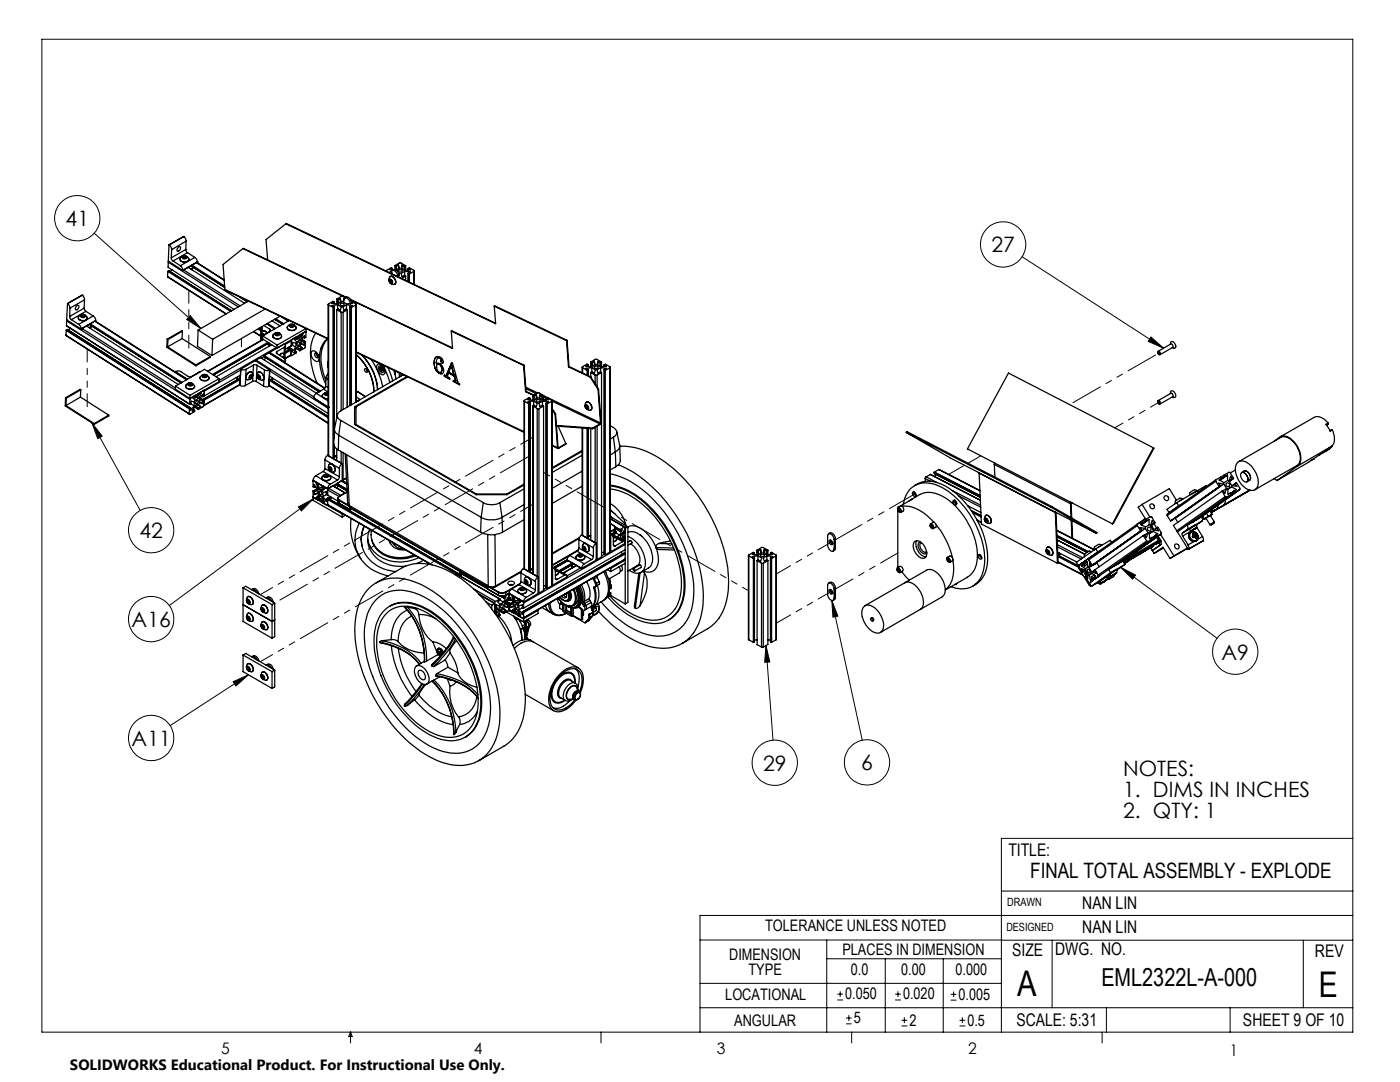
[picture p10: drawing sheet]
<svg xmlns="http://www.w3.org/2000/svg" width="279mm" height="216mm" viewBox="0 0 279 216" stroke-linecap="round" stroke-linejoin="round" font-family="sans-serif">
<defs><g id="words">
<g font-size="7.1">
<text x="203" y="198.7">A</text>
<text x="263.2" y="198.9">E</text>
</g>
<text font-size="4.9" x="219.8" y="196.7">EML2322L-A-000</text>
<g font-size="4.2">
<text x="13.1" y="45.1">41</text>
<text x="197.9" y="50.3">27</text>
<text x="27.8" y="107.4">42</text>
<text x="26.3" y="125.1">A16</text>
<text x="243.8" y="131.6">A9</text>
<text x="26.3" y="148.8">A11</text>
<text x="152.3" y="153.8">29</text>
<text x="171.9" y="153.7">6</text>
<text x="224.2" y="154.8">NOTES:</text>
<text x="224.2" y="158.9">1. DIMS IN INCHES</text>
<text x="224.2" y="163.1">2. QTY: 1</text>
<text x="205.6" y="175.1">FINAL TOTAL ASSEMBLY - EXPLODE</text>
</g>
<g font-size="3.5">
<text x="201.2" y="170.7">TITLE:</text>
<text x="216" y="181.4">NAN LIN</text>
<text x="202" y="190.7">SIZE</text>
<text x="210.6" y="190.6">DWG. NO.</text>
<text x="216" y="186.2">NAN LIN</text>
<text x="262.4" y="190.9">REV</text>
<text x="202.9" y="204.6">SCALE: 5:31</text>
<text x="248.1" y="204.6">SHEET 9 OF 10</text>
</g>
<g font-size="3.2">
<text x="152.7" y="185.7">TOLERANCE UNLESS NOTED</text>
<text x="145.5" y="191.5">DIMENSION</text>
<text x="168.1" y="190.5">PLACES IN DIMENSION</text>
<text x="149.4" y="194.6">TYPE</text>
<text x="169.8" y="194.6">0.0</text>
<text x="179.8" y="194.6">0.00</text>
<text x="190.7" y="194.6">0.000</text>
<text x="144.7" y="199.6">LOCATIONAL</text>
<text x="168.7" y="199.4">0.050</text>
<text x="180.2" y="199.4">0.020</text>
<text x="191.3" y="199.5">0.005</text>
<text x="146.5" y="204.6">ANGULAR</text>
<text x="170.4" y="204.2">5</text>
<text x="181.5" y="204.6">2</text>
<text x="193.1" y="204.6">0.5</text>
<text x="44.2" y="210.4">5</text>
<text x="94.6" y="210.3">4</text>
<text x="143.1" y="210.4">3</text>
<text x="193.2" y="210.3">2</text>
<text x="245.4" y="210.6">1</text>
</g>
<text font-size="3" x="14" y="213.5">SOLIDWORKS Educational Product. For Instructional Use Only.</text>
<g font-size="2.3">
<text x="200.8" y="185.7">DESIGNED</text>
<text x="201" y="180.9">DRAWN</text>
</g>
</g></defs>
<g fill="none" stroke="#000" stroke-width=".2">
<path d="M8.4 7.8h261.6v198.2h-261.6zM18.8 46.5l21.3 19M204 51.2l28.2 18.3M38 63l2.1 2.5-2.8-1.8zM229.7 67.2l2.5 2.3-3-1.4zM18.3 84.4l2.1 2.6-.9 .5zM18.3 84.4l9.7 17.4M62.5 99.6l-28.7 21.2M59.5 101.1l3-1.5-2.4 2.4zM166 119.8l1.2 3.1-1 .3zM166 119.8l6.1 27.9M223.7 113.2l2.9 1.6-.6 .8z"/>
<path d="M223.7 113.2l19.2 14.2M46.5 136l3.1-1.3-2.5 2.2zM49.6 134.7l-15.6 10.1M152.9 128.8l.7 3.3-1 .1zM152.9 128.8l1.4 18.9M199.8 177.8h70.2M270 167.3h-70.2v38.7M139.7 187.6h60.2M139.7 196.2h60.1M165 187.6v18.4M165 191.3h34.8M167.1 199.5h1.1"/>
<path d="M167.1 198.4h1.1M167.7 197.8v1.1M176.7 191.3v14.7M178.6 199.5h1.2M178.6 198.4h1.2M179.2 197.8v1.1M188.2 191.3v14.7M189.7 199.6h1.2M189.7 198.4h1.2M190.3 197.8v1.2M199.8 187.6h70.2M210 187.6v13.5"/>
<path d="M260.1 187.6v13.5M270 182.7h-130.3v23.3M70 206v2.1M70 206l.3 .8h-.7zM119.9 206v2.1M139.7 201.1h130.3M168.8 204.3h1.2M168.8 203.1h1.2M169.4 202.6v1.1M170 206v2.1M179.9 204.7h1.2M179.9 203.6h1.2"/>
<path d="M180.5 203v1.2M191.5 204.7h1.2M191.5 203.6h1.2M192.1 203v1.2M220 206v2.1M220.8 201.1v4.9M245.5 201.1v4.9"/>
<circle cx="15.4" cy="43.5" r="4.5"/>
<circle cx="200.2" cy="48.8" r="4.5"/>
<circle cx="30.2" cy="105.8" r="4.5"/>
<circle cx="30.2" cy="123.5" r="4.5"/>
<circle cx="246.5" cy="130" r="4.5"/>
<circle cx="30.2" cy="147.2" r="4.5"/>
<circle cx="154.6" cy="152.2" r="4.5"/>
<circle cx="173" cy="152.1" r="4.5"/>
</g>
<path d="M229.7 67.2l2.5 2.3-3-1.4zM223.7 113.2l2.9 1.6-.6 .8zM166 119.8l1.2 3.1-1 .3zM152.9 128.8l.7 3.3-1 .1zM46.5 136l3.1-1.3-2.5 2.2zM59.5 101.1l3-1.5-2.4 2.4zM18.3 84.4l2.1 2.6-.9 .5zM38 63l2.1 2.5-2.8-1.8z" fill="#000"/>
<g fill="none" stroke="#000" stroke-width=".25">
<path d="M16.4 58.9a.94 .94 0 0 1 .5 .9M16.4 58.9h.1M16.4 58.9l-2.9 1.7M16.9 59.8l-2.9 1.7M16.9 59.8l-.1 1.7M33.4 55.2l11.7 7.5M33.4 55.2l11.8 7.4M33.5 54.2l-.1 1M33.5 54.2l12.5 7.9M33.6 52.3l-.1 1 13.2 8.4M33.6 52.3l14 8.9M33.7 52.1l-.1 .2"/>
<path d="M33.7 54h.1M33.7 54l12.5 8M33.7 54l-.2 .2M33.7 48.9h.1M33.7 48.9l-.1 3.2 2.9 1.9M33.8 48.9l.3 .4 .2 .5M34.2 51.4l.1 .4 .2 .3M34.3 49.8l-.1 1.6M34.3 53.8l-.3 .4M34.5 52.1l1.5 .9M35.6 49.3l.1-.1a.49 .49 0 0 1 .3 .6 .49 .49 0 0 1-.6 .3l-.1-.4zM35.9 51.7a.98 .98 0 0 0 .9 .6 .98 .98 0 0 0 .9-.5"/>
<path d="M36 53l.3 .4 .2 .5M36.1 51.3a.91 .91 0 0 1 1-.2 .91 .91 0 0 1 .6 .8 1.05 1.05 0 0 1-1.8-.2zM36.4 51.2a.52 .52 0 0 1 .5-.2 .52 .52 0 0 1 .4 .5 .52 .52 0 0 1-.6 .2 .52 .52 0 0 1-.3-.5zM36.5 53.9v.1M36.5 51.2v.2M36.7 47.2l.4 .5v.4M36.7 47.2h.1M36.7 47.2l-2.9 1.7M36.7 47.2l-3 1.7M36.7 53.9l11.2 7.1M36.9 51.2l.3 .1-.1 .2-.4 .1-.2-.2v-.2M36.9 51.2h-.4"/>
<path d="M36.9 51.4l-.3 .1M36.9 51.4l.1 .1M36.9 51.2v.2M37.1 49.8l.3 .6M37.1 49.8l-2.9 1.6M37.1 48.1l-2.8 1.7M37.1 48.1v1.7M37.4 50.4l-2.9 1.7M37.4 50.4l1.5 1M37.5 53.3l11.3 7.2M38.1 53.7l.4-.4-.2 .5M38.3 52.9l6.5 4.2"/>
<path d="M38.9 51.4l.3 .4 .2 .5M38.9 51.4l-2.9 1.6M39.2 52.4l5.6 3.6M39.3 52.4l5.4 3.4M39.4 52.3h.1M39.4 52.3l-2.9 1.6M39.4 52.3l-2.9 1.7M44.8 57.3l-6.7-4.3 6.7 4.4M44.9 57.7l20.6 10M44.9 57.7l20.6 9.9M47.8 59.2l1.5 1M47.9 59.3l1.5 .9"/>
<path d="M48.5 49.6l-4 3.2 .4 4.9M48.5 49.6l20.5 9.8M48.5 49.6l20.6 9.7M57 44.7l-3.9 3.1 .3 4.1M57 44.7l41.9 19.9-.3-3.5M57 44.7l.1-.1 41.8 19.9M67.2 59.7l.2 .1M67.2 59.7v.9M67.4 59.8h.1M67.4 59.8v.8M67.5 59.8v.8M67.9 59.6l-.4 .2"/>
<path d="M67.9 59.6l.2 .6-.7 .4M67.9 59.6v.8M68.7 59.6h.1M68.7 59.6l-.3 .6 .7 .4h.7M68.7 59.6v.1M68.9 59.4l-.7-.3-1 .6M69.1 59.3a1.09 1.09 0 0 1 1.1 1.2M69.1 59.3l-.3 .2M69.9 59.7l20.4 9.7M70 59.9l20.3 9.6-.2-3.4M77.7 55.7a.51 .51 0 0 1 .6 .3 .51 .51 0 0 1-.2 .6l-.3-.3zM77.8 55.3a.74 .74 0 0 1 1.1 .6 .6 .6 0 0 1-.4 .9 .6 .6 0 0 1-.7-.5l-.2-.6z"/>
<path d="M77.8 56.2v-.4h.2l.2 .3v.3h-.2M77.8 56.2l.2 .2M77.9 55.2a.97 .97 0 0 1 .9 .5 .97 .97 0 0 1 0 1M78 56l.2 .3-.2 .1M78 55.9v.1M78 56l-.2 .2M78.1 54.2l-.2 .1 .3 .3M78.2 53.6l-.1-.2-1 .6M78.2 54.6h.1M78.2 53.6l-.3 .2 .6 .1M78.2 53.6v.3M78.3 54a.84 .84 0 0 1 .9-.1 .84 .84 0 0 1 .4 .9l.1 .2-.3 .1a.93 .93 0 0 0-1.2-1l-.1 .3"/>
<path d="M78.3 53.6v.3M78.3 54.5v.1M78.8 53l.9-.5h.3l1 .5M78.8 53v.8M78.8 53l.2 .1M79 55h.1M79 55l.5 .2 .1-.2M79 53.1h.1M79 53.1v.8M79.5 54.4l.2 .2-.1 .2M79.5 52.9l.2 .7-.6 .3v-.8M79.5 52.9l-.4 .2"/>
<path d="M79.5 52.9v.8M79.6 53.9l.4-.1 .3 .2a.4 .4 0 0 1-.4 .3 .4 .4 0 0 1-.4-.3zM80.3 52.9l.3 .2M80.3 52.9l-.3 .7 .8 .4 1.1-.2-.4-.2M80.3 52.9v.8M80.6 53.1h.2M80.6 53.1v.8M80.8 54.2l1.1 .1-.4 .2 .2 .2M80.8 54.2l-.8 .4 .3 .6 .5-.2M80.8 55l.2 .1M80.8 53.1v.8M80.8 54.2v.8"/>
<path d="M81 53l-.2 .1M81 55.1l-.8 .5M81 53v.9M81 55.1v.8M81.5 54.5v1.7M81.5 53.6l.2-.2 .9 .5v.3M81.5 53.6v.3M81.7 54.7v1.6M82.6 54.2l-.9 .5M82.6 54.2v2.5M82.7 54v2.7M13.1 79.4l-.1 1.6 5.8 3.7"/>
<path d="M13.1 79.4h.1M13.2 66.9l24.6 15.8M13.2 66.9l24.5 15.6M13.2 79.4v1.5M13.2 65.9l24.6 15.7M13.2 65.9v1M13.3 65h.1M13.3 65.8l-.1 .1M13.3 65l24.6 15.7M13.3 65.8l24.6 15.7M13.3 64l24.6 15.7M13.3 64v1"/>
<path d="M13.4 63.9l-.1 .1M13.4 65.8h.1M13.4 65.8l24.6 15.6M13.4 65.8h-.1M13.5 60.6h.1M13.5 60.6l.3 .3 .2 .6M13.5 60.6l-.2 3.2 2.9 1.9M13.9 63.1v.3l.4 .4M14 61.5l-.1 1.6M14 65.5l-.3 .4M14.3 63.8l1.4 .9M15.2 61.1l.4-.2a.52 .52 0 0 1 0 .6 .52 .52 0 0 1-.5 .3z"/>
<path d="M15.6 63.4a.99 .99 0 0 0 .9 .6 .99 .99 0 0 0 .9-.5M15.6 63.4h.1M15.7 64.7a.94 .94 0 0 1 .5 1M15.8 63a.91 .91 0 0 1 1-.2 .91 .91 0 0 1 .6 .8 1.09 1.09 0 0 1-1.8-.2zM16.1 79.2l5.6 3.6M16.1 79.2l-2.9 1.7M16.1 62.9a.52 .52 0 0 1 .5-.2 .52 .52 0 0 1 .4 .5 .51 .51 0 0 1-.6 .2 .51 .51 0 0 1-.3-.5zM16.1 77.8l-.1-.1-2.9 1.7M16.1 77.8l-2.9 1.6M16.1 77.8v1.4M16.2 65.7h.1M16.3 62.9l-.1 .2 .6 .1"/>
<path d="M16.3 62.9v.2M16.4 65.5l18.6 11.9M16.6 63.1l-.3 .1M16.6 63.1l.2 .1M16.7 62.8l.2 .2-.1 .2M16.7 62.8l-.4 .1M16.7 62.8l-.1 .3M16.8 61.5l.3 .6M16.8 61.5l-2.9 1.6M17.1 62.1l-2.8 1.7M17.1 62.1l1.5 .9M17.3 65.1l18.3 11.6"/>
<path d="M17.8 65.4l.4-.4-.2 .5M17.8 64.7l18.3 11.7M17.9 64.7l18.3 11.7M18 64.6l18.3 11.7M18.6 63l.3 .3 .2 .7M18.6 63l-2.9 1.7M18.9 64.1l18.3 11.7M19 64.1l18.3 11.6M19.1 64l-2.9 1.7M33.4 67.7l-.1 1.6 5.8 3.7M33.4 67.7l.1 .1M33.4 69.2l5.7 3.6"/>
<path d="M33.5 67.8l-.1 1.4M35 74.2l.4-.2 .5 .1 2 1.1 2.1-1M35 74.2v.1M35 74.2l2.4 1.5M35 77v.6l2.9 1.9M35 77l2.9 1.9M36.3 67.6l5.7 3.6M36.3 67.6l-2.9 1.6M36.4 66.1l-.1-.1-2.9 1.7M36.4 66.1l-2.9 1.7M36.4 66.1l-.1 1.5M37 77a.98 .98 0 0 0 .9 .7 .98 .98 0 0 0 .9-.6"/>
<path d="M37.1 76.9h.1M37.3 76.7a.9 .9 0 0 1 .9-.3 .9 .9 0 0 1 .6 .9 1.09 1.09 0 0 1-1.8-.3zM37.5 76.5a.48 .48 0 0 1 .6-.1 .48 .48 0 0 1 .3 .5 .57 .57 0 0 1-.9-.3zM37.9 76.5l.3 .1M37.9 76.5l-.3 .1 .1 .3M37.9 76.8l-.2 .1M37.9 76.5v.3M37.9 79.7v1M37.9 78.9v.6M38.1 79.4l-.2 .3M38.2 76.6l.1 .2-.3 .1h-.3M38.2 76.6v.2h-.3"/>
<path d="M39 79.1l-.5 .3 .4 .5 .8-.4M39 78.9v.2M39.1 72.8v.2M39.3 79.3l.4 .2M39.5 78.6l.2 .1M39.5 65.9l2.9 1.8M39.5 65.9l-.1 3.2 2.9 1.8M39.6 78.6l-.1 .2-.5 .3M39.6 78.6a.79 .79 0 0 1-1 .8M39.7 78.7l.5-.2-.5 1M39.8 79.7l.7 .4M39.8 79.6l.7 .4"/>
<path d="M39.9 75.4l.3 .4M40 79.4l.7 .5M40.2 74.9a.88 .88 0 0 1 1-.1 .88 .88 0 0 1 .5 .8 1.06 1.06 0 0 1-1.8-.2zM40.4 74.8a.49 .49 0 0 1 .6-.1 .49 .49 0 0 1 .3 .5 .54 .54 0 0 1-.6 .2 .54 .54 0 0 1-.3-.5zM40.5 79.1v.1M40.5 80v.1M40.5 79.1l-.2-.1 .2 .2M40.5 79.1v-.4l-.7 .9v.8l.6 .1M40.7 77.9h.1M40.7 79.9l-.2 .1M40.7 79.9l-.1 1M40.7 77.9l.1 .1"/>
<path d="M40.7 79l-.2 .2M40.7 74.8l.4 .1M40.7 74.8l-.2 .2 .1 .2h.4l.2-.1-.1-.2M40.7 75.1l-.1 .1M40.7 74.8v.3M40.8 78l-.2-.1-.9 .6v.2M40.8 78l-.1 1M41.1 74.9v.3l-.4-.1M41.7 75.5a.98 .98 0 0 1-1.5 .3M42 71.2v.1l-2.9 1.7M42 71.2l-2.9 1.6M42.4 67.7l-.1 3.2"/>
<path d="M43.7 75.6v.6l-5.8 3.3M43.7 75.6l-2.9-1.9-5.8 3.3M43.7 75.6l-5.8 3.3M47.4 75.2l.2 .5-.4-.4M47.9 76.9a.96 .96 0 0 0 1.1 0M47.9 76.8l-7.3 4.2M47.9 76.7l-7.3 4.2M47.9 75.4l-7.4 4.4 .2 .1M47.9 75.7l-7.2 4.2M48 74.9l-7.3 4.1M48 73.8l-7.2 4.2M48 73.7l.4 .1 .7-.1"/>
<path d="M48 73.7h.1M48 73.7l2.9-1.7 2.9 1.8M48 73.7l-.1 3.2M49.1 73.7l-.1 3.2M49.4 60l.2 .1-10.1 5.8M49.6 74.4l.1-.1a.59 .59 0 0 1 .7 .2 .59 .59 0 0 1-.1 .7 .72 .72 0 0 1-1.2 .3l.1-.6zM49.9 75.2l-.1 .1M49.9 75.2l.3 .2M50 74.8h.2a.56 .56 0 0 1 .1 .6 .56 .56 0 0 1-.6 .2v-.4zM50 75l-.1 .2M50.1 74.9l.2 .1M50.2 74.2a1.03 1.03 0 0 0-1 1.5"/>
<path d="M50.3 75l-.1-.1-.4 .5 .1 .1 .3-.1M50.3 75l-.1 .4M50.4 76.1h.8M50.4 76.1l-1.4 .8M50.6 72.8l.7 .1M50.6 66.2l1.4 .9M50.6 72.8l-1.5 .9M50.6 72.8l-.2 3.3M50.6 66.1l1.4 .9M51.1 71.9l-.1 .1M51.1 71.9l.9-.5 11.2 7.1M51.1 71.9l11.5 7.3"/>
<path d="M51.2 76.1l1.4 .9M51.3 72.9l1.5 .9M51.3 72.9l-.1 3.2M51.3 74.9a.48 .48 0 0 1 .6 .2 .48 .48 0 0 1-.1 .6l-.3-.2zM51.4 75.1l.1-.2 .3 .2 .1 .3-.1 .2-.3-.2M51.4 75.1l.1 .3M51.5 74.4a.77 .77 0 0 1 1.1 .6 .56 .56 0 0 1-.2 .8 .56 .56 0 0 1-.8-.1l-.3-.6zM51.5 65.7l.6 .3M51.6 75l-.2 .1M51.7 75l.1 .3M51.7 65.5l.4 .3M51.8 74.2a1 1 0 0 1 .7 1.6"/>
<path d="M51.8 74.2l-.3 .1M51.8 75.3l.1 .1M51.8 75.3l-.3 .1M52.1 65.3l-.1 2.4 .1 .2v-.6M52.3 66.9l.1 .1M52.3 66.1l-.1 .5v.5l.1-.5 .4 .2M52.3 66.1a.63 .63 0 0 1 1 .4M52.4 67a.34 .34 0 0 0-.3 .3 .34 .34 0 0 0 .3 .3M52.4 67.6h.1M52.4 67.6v.2M52.4 65.2l-.1 1M52.4 67.6l2.9 1.9"/>
<path d="M52.4 66h.4l.5 .4M52.4 67l2.9 1.9M52.4 67v.6M52.5 67.7l-11.1 6.4M52.5 66.7l-.2 .2M52.6 66.7v.2M52.6 67.7l-11.1 6.4M52.6 77l.4 .2 .7-.1M52.7 66.8l-.3-.1-.1 .2M52.7 64.9l1.1 .8M52.7 71.2h.1M52.7 71.2l11 7"/>
<path d="M52.7 70.9l11.2 7.1M52.7 70.9v.3M52.7 71.1l-.5 .4M52.8 73.8l.3 .1 .7-.1M52.8 73.8l-.2 3.2M52.9 61.7l-10.5 6M53 71.3l-.2 .5M53.2 64.6l1.6 1.1M53.4 64.5l1.6 1M53.5 68.3l-11.1 6.4M53.7 70.4l11.1 7M53.7 68.4l-11.1 6.4"/>
<path d="M53.7 70.4l-1 .5M53.7 70.4l11.1 7.1M53.7 76.9l11.8 7.6M53.7 76.9l11.8 7.5M53.7 75.9l11.8 7.5M53.8 75.6l11.7 7.5-11.8-7.5M53.8 75l11.7 7.5M53.8 73.8h.1M53.8 73.8l-.1 3.3M53.8 65.7l.2 .2-.2 .2M53.8 65.7v.4M53.8 70.3v.1"/>
<path d="M53.8 70.3l2.9 1.8M53.8 66.1l-1.4 .9M53.8 74l11.7 7.5M54 68.9l-.4-.4 .1 .6M54.2 68.8l-11.1 6.4M54.3 75.4l-.2 .4 .4-.3M54.3 64l1.6 1M54.4 67a.94 .94 0 0 0 .9 .7 .94 .94 0 0 0 .9-.6M54.8 66.5a.82 .82 0 0 1 .9 0 .82 .82 0 0 1 .4 .8 1.08 1.08 0 0 1-1.7-.3zM54.8 66.6a.55 .55 0 0 1 .6-.2 .55 .55 0 0 1 .4 .4 .56 .56 0 0 1-.6 .2 .56 .56 0 0 1-.4-.4zM54.8 63.7l1.6 1M55 63.6l1.6 1"/>
<path d="M55.1 69.4l-11.4 6.5M55.2 66.7l-.1 .1M55.2 66.5h.4M55.2 66.5l-.2 .1 .1 .2M55.2 66.5v.2M55.3 70.1l-.2 .2 .1 .2 1.6 1a.34 .34 0 0 1 .2 .3 .34 .34 0 0 1-.2 .3M55.3 70.1l-.1 .5M55.3 68.9v.6M55.6 66.5l.1 .2-.3 .2-.3-.1M55.6 66.5v.3l-.4-.1M55.8 70.9a.57 .57 0 0 1 .8-.3 .57 .57 0 0 1 .2 .8l-.1 .1 .1-.2-.2-.3-.3 .2M55.9 63.1l-13.6 7.8"/>
<path d="M56.2 63.2l1.3 .9M56.4 71.3l.2-.1 .1 .2M56.5 71.2l.2 .2M56.6 70.6l-.4-.1-.5 .4M56.7 71.4h.1M56.7 72.1v.2l.1-.2M56.7 72.1h.1M56.8 69.3a.34 .34 0 0 0 .2-.3 .34 .34 0 0 0-.3-.3l-2.9 1.6M56.8 63.5l.8 .5M56.8 69.3l-1.5 .8M56.8 69.3l-.1 1.4M57 71.8l-.1 .6"/>
<path d="M57 69l-.2 2.6M57.3 65.3a.95 .95 0 0 0 .9 .7 .95 .95 0 0 0 .9-.6M57.3 69.5l.3 .3M57.4 69.4l.7 .4M57.5 65a.91 .91 0 0 1 1-.3 .91 .91 0 0 1 .6 .8 1.05 1.05 0 0 1-1.8-.2zM57.7 64l-5.3 3M57.8 64.8a.57 .57 0 0 1 .9 .3 .56 .56 0 0 1-.5 .2 .56 .56 0 0 1-.5-.4zM57.9 69.7h.1M57.9 69.7l-1 .6M57.9 69.7l.2 .1M58 70.8l-1.1 .8M58 70.9h.1"/>
<path d="M58 70.8l-1.2 .7M58.1 69.8l-.1 1M58.1 69.8l-1.2 .7M58.1 69l.3-.2v-.5l.7 .2-.1 .8M58.1 67.8l.1 .2M58.1 69l-1.2 .7M58.1 64.8l-.2 .1 .1 .3M58.1 64.8h.4M58.1 65.1l-.1 .1M58.1 64.8v.3M58.2 68l-.1 1M58.2 68l-1.3 .8"/>
<path d="M58.3 69.7l-.2 .1M58.3 69.7l-.7-.4 .7 .4M58.3 68.9l.7 .4M58.5 64.8l.1 .3-.3 .1h-.3M58.5 64.8v.3h-.4M58.8 70l.3 .2M59 69.3l-.7 .9v-.5M59.1 70.2v.2l-.9 .6-.2-.2M59.1 69.5l.7 .5M59.2 69.4l.7 .4M59.2 67.4v-.2l-.9 .5-.1 .3M59.2 67.4l-.4 .3 .4 .5 .7-.4"/>
<path d="M59.2 67.4l.4-.2 .3-.3a.78 .78 0 0 1-1.1 .8M59.3 69.3l.6 .4M59.4 68.4l.3-.2a.38 .38 0 0 1 0 .5 .38 .38 0 0 1-.4 .2zM59.6 67.6l.3 .2M59.7 69.1l.6 .4M59.8 66.9l.2 .1M59.9 69.8l-.1 .2M59.9 69.7v.1M60 67h.1M60 67v-.3l1-.5v1.1l-.2 .1M60 67l.4-.2-.5 1M60 68.4l.7 .4"/>
<path d="M60.1 67.9l.6 .5M60.1 67.9l.7 .4M60.2 67.7l.8 .5M60.2 67.7l.7 .5M60.3 69.5l-.4-.5-.7 .4-.5 1 .4-.2M60.3 69.5l-.4 .2M60.5 67.3l.3 .2M60.5 67.3l.3 .1M60.7 68.4v.4M60.8 68.3l-.1 .1M60.8 67.4v-.4l-.7 .9-.1 .8 .7 .1M60.9 68.2h.1"/>
<path d="M60.9 68.2l-.1 .1M61 68.2l-.1 1.2-1.1 .6M61 66.2h.1M61.1 65.5l-5.8 3.4M61.1 65.6v.5l-5.8 3.4M62.3 70.1a1.36 1.36 0 0 1 1.4 1.5 .55 .55 0 0 1-.4 .6 .55 .55 0 0 1-.6-.4 1.34 1.34 0 0 1-.4-1.7zM62.6 79.4l2.9 1.8M62.8 70.5a.49 .49 0 0 1 .6 .3 .49 .49 0 0 1-.1 .6l-.5-.5zM63 66.5a10 10 0 0 0-.3 8.4l.6 1.5M63.1 70.4l.1 .5 .3 .3M63.1 78.5l-.3 .4-.2 .5M63.1 78.5l2.4 1.5"/>
<path d="M64.3 79a.91 .91 0 0 0 1.2 .6M64.6 77.6l-1.5 .9M64.6 77.6l.9 .6M65 77l-.4 .6M65 77l.5 .4M65.1 75.4l-.1 1.6M65.1 75.4l.4 .2M65.1 78.7h.4l-.5 .1M65.1 78.7l-.1 .1M65.2 78.4l.3 .1M65.2 78.4l-.3 .2 .1 .2M65.2 78.4l-.1 .3"/>
<path d="M65.4 67.6a5.2 5.2 0 0 0-1.5 5.2l.4 2 .7 1.9M65.4 67.6a6.1 6.1 0 0 0-1.2 5.7l.9 2.6M65.5 78.9a.43 .43 0 0 1-.5 0 .43 .43 0 0 1-.2-.5h.7a.72 .72 0 0 0-.8 0 .72 .72 0 0 0-.2 .8l.5 .3h.5M65.5 72.1v1.2M65.5 74.6l-.4 .8M65.5 60.7v30.2M65.6 60.9l.9 .4M65.6 60.9v30M66.5 61.3v30.2M66.7 60.3l-.2-.2-1 .6 .1 .2M66.7 60.3h.1M66.7 61.2h.1"/>
<path d="M66.7 60.3v.3M66.7 61.2v26.3M66.7 60.3l-.4 .2 1.1 .1M66.7 61.2l-.2 .1M67.2 61.8l.9 .5M67.2 61.8v21.6M67.4 60.8l.7 .4-.2 .7-.5-.2M67.4 60.8v.9M67.4 60.8l-1.1 .2 .4 .2M67.4 61.7l-.2 .1M67.9 60.6a.42 .42 0 0 1 .4-.1 .42 .42 0 0 1 .4 .3 .4 .4 0 0 1-.5 .2 .4 .4 0 0 1-.3-.4zM68.1 62.3h.4"/>
<path d="M68.1 62.3v19.6M68.5 62.3v19.4M68.6 60.4v-.5a.5 .5 0 0 1 .5-.5 .5 .5 0 0 1 .5 .4l.3 .8 .3-.1M69.1 60.8l-.7 .4 .3 .7 .4-.2M69.1 61.7l.2 .1M69.1 60.8l1.2 .2-.4 .2M69.1 60.8v.9M69.3 61.8v19.4M69.3 61.8l-.8 .5M69.9 61.2h.1M69.9 61.2v19.7M69.9 61.2l.2 .1"/>
<path d="M70.1 61.3h.1M70.1 61.3v19.5M70.1 60.1l.9 .5v.3M70.2 60.5h.1l-.3 .1M70.2 60.5h.1M71 60.9l-.9 .4M71 60.9v19.4M71.1 70.8a9.8 9.8 0 0 1 3.5 7.4 10.1 10.1 0 0 0-3.5-7.4M71.1 60.7v19.5M71.1 70.3l33.5 16M71.1 70.2l33.5 15.9M71.1 79.2l.8 .5"/>
<path d="M71.3 78.1l-.2 .3M71.3 78.1l1.6 1M71.3 78.1l1.6 1.1M71.5 79.9l-.1 .1M71.6 79.9l.2-.1zM71.6 79.9l-.3 .1M72.2 70.9a11.1 11.1 0 0 1 3.2 6.9 10.6 10.6 0 0 0-3.1-6.9M72.8 73.6a.43 .43 0 0 1 .4 .2 .43 .43 0 0 1-.1 .5l-.4-.4zM73.2 73.7l.1 .2M74.1 71.8a14.7 14.7 0 0 1 2.3 5.4M75.3 72.8a.89 .89 0 0 1 1.3 .5 .93 .93 0 0 1-.2 1.5 1.52 1.52 0 0 1-1.1-2zM75.6 73.1a.78 .78 0 0 1 1 .9v.2a.55 .55 0 0 1-.7 .1 .55 .55 0 0 1-.3-.5z"/>
<path d="M75.7 73.6l.1 .1M75.7 73.6h.1M75.7 73.4v.2M75.8 73.7h.2M76 73.5l-.3-.1v.2M76 73.7v.2M76 73.1l.4 .1M76 73.9v.1M76 73.4v.1M76 73.5l.1 .1M76 74l.1 .1M76 73.5l-.3 .1"/>
<path d="M76 73.5l-.2 .2M76 74h.1M76.1 73.1a.68 .68 0 0 1 .5 .9M76.1 73.3l-.1-.1v.2M76.1 73.3l.1 .3M76.1 73.3l-.1 .1M76.1 73.4l-.1 .1M76.2 73.9l-.1 .2-.1-.1M76.2 73.9h.1M76.2 73.6l.1 .1M76.2 73.6l-.2 .1M76.2 73.1h.1"/>
<path d="M76.2 73.8l-.2 .2M76.2 73.7v.1M76.2 73.8l-.2 .1M76.3 73.7l.1 .3-.1-.1M76.3 73.8l-.1 .1M76.4 73.8l-.1 .1M76.4 72.9l.8 1.6 .6 1.8M76.6 73.6v.4M76.6 73.8h.1M77.4 73.3h.1M77.4 73.3l1 2.7M78.6 73.9l.5 1.7"/>
<path d="M78.8 74v.7M79.7 74.4v.8M80 74.6v.4M80.5 74.8l-12.5 7.2a1 1 0 0 0-.7 .9 1 1 0 0 0 .7 1M81.2 75.1l-10.4 6.1v3.5l24.2 14M81.4 75.2l-10.4 6v3.7M86.6 72.4a.94 .94 0 0 1 .9-1.2 1.07 1.07 0 0 1 .9 1.2h-.2M86.6 72.4a2.31 2.31 0 0 0 1 2.1M86.6 72.4h.1M87 71.3a1.12 1.12 0 0 0-.4 1.1M87.1 72.6a1.25 1.25 0 0 1 1.3 .5 1.25 1.25 0 0 1 0 1.3l-.2 .2-.6-.1M87.1 72.6h.1"/>
<path d="M87.3 72.7a1.06 1.06 0 0 0 .7 1.6l.2-.5M87.3 72.7h.4M87.3 71.4l-.2 .6v.6M87.4 71.4h.4M87.6 74.5h.7M87.6 74.5h.1M87.7 72.7l.3 .3 .2 .8M87.7 72.7h.1M87.8 71.4l.2 .2M87.8 71.4h.1M88 71.6l.1 .2M88 71.6h.1"/>
<path d="M88 71.9v.1M88 72l.2 .4M88 71.9h.1M88 72h.1M88.1 71.8l-.1 .1M88.1 71.8h.1M88.2 73.8h.1M88.2 72.4h.2M88.2 72.4h.1M88.7 75h.1M89.1 74.7l1-2.3 .2 .1 1.1 3.8 .3 .3v.2l-1.2-.7M89.1 74.7l-.1 .2h-.3v.1"/>
<path d="M89.1 74.7l-.1 .2M89.1 74.7h.1M89.5 74.4a.69 .69 0 0 0 .2 1.1v.2l-1-.7M89.5 74.4h.1M89.5 74.4l1.2 .6M90.1 66.1l14.4 6.8M90.1 66.1l.1-.1 14.4 6.9M90.1 73h.1M90.1 73l.5 1.8M90.1 73l-.5 1.2 1 .6M90.5 76.1h.1M90.6 74.8h.1"/>
<path d="M90.7 75h.1M90.7 75l.2 .9M90.8 76.1l-.3-.2v.2M90.9 75.9v.1M90.9 76l-.1 .1M90.9 76v.1M90.9 75.9h.1M90.9 76h.1M98.6 61.1l14.5 6.9M98.6 61.1l.1-.1 14.5 6.9M104.5 72.9l.4 5.2M104.6 80v33.5"/>
<path d="M104.6 72.9h-.1M104.6 72.9l.4 5.2M104.9 78.1l1.5 .8M104.9 77.3l2.3 1.1M104.9 77.5l2.1 1M105 78.1h-.1M105 78.1l1.5 .7M105.8 79.5l-.2-.2-.9 .6v.2M105.8 79.5l-.4 .3 1.1 .1M105.8 79.5v.3M106.3 78.9v1M106.3 78.9l.2 .1"/>
<path d="M106.5 79h.1M106.5 79v.9M106.6 79v.8M107 79.9a.44 .44 0 0 1 .4-.2 .44 .44 0 0 1 .4 .3 .43 .43 0 0 1-.5 .2 .43 .43 0 0 1-.3-.3zM107 78.8l.2 .6-.7 .5M107 78.8l-.4 .2M107 78.8v.8M107.2 78.4h.4l.9 .5M107.2 78.4l-.9 .5M107.8 78.8l.4 .2M107.8 78.8l-.2 .6 .7 .5M107.8 78.8v.8"/>
<path d="M108.2 79h.1M108.2 79v.8M108.3 79v.9M108.5 78.9l-.2 .1M108.5 78.9v1M108.5 79.8h.2M108.5 79l11.3 5.4M108.5 79.2l.5 .3M109 79.5l.4 .3-1.1 .1M109 79.5l.2-.2 1 .6-.1 .2M109 79.5v.3M110.2 80l-.1 36.9"/>
<path d="M113.1 68l.4 5.2M113.2 67.9l-.1 .1M113.2 67.9l.4 5.2M113.5 73.2l4.3 2M113.6 73.1l-.1 .1M113.6 73.1l4.3 2.1M116.2 73.3v1.1M116.3 73.4l.9 .5M116.3 73.4v1M117.2 73.9v1M117.4 73.7l-.2 .2M117.4 72.8l-.3-.1-.8 .5-.1 .1 .1 .1"/>
<path d="M117.4 72.8l-.5 .3 1.2 .1M117.4 72.8v.3M117.4 73.8v1.2M117.8 75.2l1.5 2.5M117.9 74.3l.9 .6M117.9 74.3v.9M117.9 75.2h-.1M117.9 75.2l1.6 2.4M117.9 72.2l1-.5h.2l1 .5M117.9 72.2v1M117.9 72.2l.2 .2M118.1 72.4h.1"/>
<path d="M118.1 73.4l.7 .4-.2 .7-.5-.3M118.1 73.4l-1.2 .1 .5 .2M118.1 74.2l-.2 .1M118.1 72.4v.8M118.1 73.4v.8M118.2 72.4v.7M118.6 72.1l.2 .7-.7 .4M118.6 72.1l-.4 .3M118.6 72.1v.8M118.7 73.1h.4l.3 .1a.4 .4 0 0 1-.4 .3 .4 .4 0 0 1-.4-.3zM118.8 74.9h.4M118.8 74.9v1.7"/>
<path d="M119.2 74.9v2.3M119.3 72.1l-.2 .7 .8 .4 1.1-.1-.4-.3M119.3 72.1l.5 .3M119.3 72.1v.8M119.3 77.7l.5 6.7M119.5 77.6l-.2 .1M119.5 77.6l.4 6.7M119.8 72.4h.1M119.8 72.4v.7M119.8 72.4v.8M119.9 73.4l-.8 .4 .2 .7 .5-.3 .3 .1M119.9 73.4l1.1 .1-.4 .2"/>
<path d="M119.9 73.4v.8M120.1 72.2l-.3 .2M120.1 74.3l-.9 .6M120.1 74.3v36.8l-.9 .6M120.1 72.2v1M120.6 72.8v.3M120.6 73.8v36.8M120.6 72.8l.2-.1 .9 .5v.2M120.6 73.7l.2 .2M120.8 73.9v36.8M121.7 73.4l-.9 .5M121.7 73.4v36.8"/>
<path d="M121.8 73.3l-.1 36.9M231 70.4v-.1a.3 .3 0 0 1 .5 0 .3 .3 0 0 1-.2 .5l-.1-.1M231.1 70.3a.2 .2 0 0 1 .3 .1 .2 .2 0 0 1-.2 .3zM231.1 70.1l2.5-1.4a.44 .44 0 0 1 .4 .6l-2.5 1.5M231.1 79.9l2.5-1.4a.43 .43 0 0 1 .4 .2 .43 .43 0 0 1 0 .5l-2.5 1.4M233.6 68.7v-.3a.44 .44 0 0 1 .5-.3 .44 .44 0 0 1 .4 .4l.1 .8-.2 .2-.4-.1M233.6 78.5v-.2a.43 .43 0 0 1 .5-.3 .43 .43 0 0 1 .4 .4 .49 .49 0 0 1 .2 .5 .49 .49 0 0 1-.5 .4l-.2-.1M13.2 80.9l5.6 3.6M18.8 84.5v.2M21.7 82.8v.2l-2.9 1.7M21.7 82.8l-2.9 1.7M37.8 81.6l-.1 .9"/>
<path d="M37.9 81.5l-.1 .1M38 81.4l-.1 .1M38.1 80.6v-.6l.7 .2-.1 .8M38.1 80.6l-.2 .1M38.1 80.6l.6 .4M38.6 81.7l.2 .2M38.7 81l-.7 .9v-.5M38.8 81.9v.2l-.9 .6-.2-.2M38.8 81.2l.8 .5M38.9 81.1l.7 .4M39 81l.6 .4M39.2 80l.2-.1a.38 .38 0 0 1 .1 .5 .38 .38 0 0 1-.5 .2z"/>
<path d="M39.4 80.8l.6 .3M39.6 81.5v.2M39.6 81.4v.1M39.8 80.1l.6 .4M40 81.1l-.4-.4-.7 .4-.5 1 .4-.2M40 81.1l-.4 .3M40.5 80.1l-.1 .4M40.6 80.9l-.1 .3-.9 .5M62.5 98l.1 1.3 1 .5M62.5 99.2l5.8 3.4M62.5 99.2v.6l5.8 3.4M62.5 95.8l2.9 1.7"/>
<path d="M62.5 98l.2 .1M62.5 99.2h.1M62.6 95.9l-.1 .1M62.7 98.1v.1M62.7 97.2v-.5l.7 1M62.7 98.2v.5M63 97.1l-.3 .1M63 94.9l-.3 .4-.2 .5M63 97.1l-.3 .2M63 94.9l2.9 1.7M63.1 99.3l.4 .2M63.1 99.3l.5-.5 .7 .4 .5 1.1-.5-.3"/>
<path d="M63.3 97.5l-.8 .5M63.4 96.7a.78 .78 0 0 0 1.1 .6M63.4 97.1a.97 .97 0 0 0 1.3 .5M63.4 96.8v.3M63.4 97.7v.8l-.7 .2M63.4 98.3l-.7 .4M63.4 97.7l-.7 .4M63.4 97.8l-.7 .4M63.5 97.4l.1 .2M63.5 99.5l.1 .1M63.5 96.8l-.4-.3 .3 .7M63.6 96.6l-1.1-.6v1.1l.2 .1"/>
<path d="M63.6 96.7l-.1 .1M63.6 96.7l.2-.1-.3 .2M63.6 96.6v.1M63.6 99.6v.2M63.6 96.5v.1M63.7 99.1a.74 .74 0 0 0 .9 .8M63.7 98.1a.4 .4 0 0 1 .4 .2 .4 .4 0 0 1 0 .5l-.3-.2zM63.7 97.5l-.1 .1M63.7 99l-.6 .3M63.7 99.4l-.2 .1M63.7 99.5l-.1 .1M63.7 98.9a.56 .56 0 0 0 .2 .6 .56 .56 0 0 0 .6 .1"/>
<path d="M63.8 99.7l-.2 .1M64.2 95.4a1 1 0 0 0 .9 .5 1 1 0 0 0 .9-.5M64.3 96.9h.1M64.3 96.9v.3l.5 .3-.5 .5-.7-.4M64.3 96.9l.9 .5 .2 .4M64.4 94.9h.1a.89 .89 0 0 1 .9-.2 .89 .89 0 0 1 .6 .8 1.08 1.08 0 0 1-1.8-.1zM64.5 99.1l.6 .9 .1-.4M64.5 94.1l2.9 1.7M64.5 94.1l-1.5 .8M64.7 94.8a.58 .58 0 0 1 .9 .2 .48 .48 0 0 1-.6 .3 .48 .48 0 0 1-.3-.5zM64.8 93.5l-.3 .6M64.8 91.8l2.9 1.7"/>
<path d="M64.8 93.5l2.9 1.6M64.8 91.8v1.7M65 94.8l-.3 .1 .1 .2 .4 .1 .2-.2v-.2M65 94.8h.4M65 95.1h-.1M65 95.1h.3M65 94.8v.3M65.2 98.7l-.1-.6-.6 .2v.8M65.2 98.7l.2 .1M65.2 99.6l.2 .1M65.2 98.7l-.7 .4M65.4 90.9l-.4 .4-.2 .5"/>
<path d="M65.4 99.7l34.4 19.8M65.4 90.8v.1M65.4 94.8v.3M65.4 97.5h.1M65.4 97.8v1M65.4 99.7v1M65.4 90.9l2.9 1.6M65.4 90.8l2.9 1.7M65.4 98.8l2 1.2M65.4 97.8l2.3 1.3M65.5 81.2h.1M65.6 93.2a.49 .49 0 0 1 .6 .2 .49 .49 0 0 1-.2 .6l-.4-.4z"/>
<path d="M65.6 97.4l-.2 .4M65.6 99.6l26.4 15.2M65.6 99.6l-.2 .1M65.6 97.4l2.4 1.4M65.7 92.7a.95 .95 0 0 1 1 .4 .95 .95 0 0 1 0 1.1 .96 .96 0 0 1-1-.5 .96 .96 0 0 1 0-1zM65.7 93.6v-.3h.2l.2 .3v.2l-.2 .1M65.7 93.6l.2 .3M65.8 92.6a.97 .97 0 0 1 .9 .5 .97 .97 0 0 1 0 1.1M65.9 96.6l-.3 .3-.2 .6M65.9 99.1l-.7 .4M65.9 93.5l.2 .2M65.9 93.3v.2"/>
<path d="M65.9 93.5l-.2 .1M65.9 99.1l-.7 .5M66.1 93.7l-.2 .2M66.1 99.2l-.7 .5M66.2 99.3l-.3 .4M66.4 96.9h.1M66.4 96.9l2.5 1.5M66.4 96.9l-.8 .5M66.7 91.2l.5 .1M66.7 88.8v2.8M66.7 85.6v3.3l.3 .5 .5 .4M67.2 91l-.5 .1"/>
<path d="M67.2 96.7v.1M67.2 96.7l2.1 1.3M67.2 89.6v2.3M67.2 96.6v.1M67.2 96.6l2.1 1.1M67.2 96.7l-.6 .3M67.2 96.5v.1M67.2 96.5l2.1 1.1M67.3 82.8l-.6 3 .4 .7 .5 .4M67.4 95.8l-1.5 .8M67.4 99.5l.3 .4M67.4 99.5v.5"/>
<path d="M67.5 96.9l-.2 .5M67.5 89.8l28.4 16.4M67.6 86.9l28.4 16.3M67.6 86.9l-.1 2.9M67.7 99l-.3 .5M67.7 95.1l-.3 .7M67.7 99h.1M67.7 99.9l2.2 1.2M67.7 93.5v1.6M67.7 99.9v.5M67.8 99.8l-.1 .1M67.8 99a.41 .41 0 0 0-.3 .4 .41 .41 0 0 0 .3 .4"/>
<path d="M67.8 99.8l1.6 .9M68 83.9l28.4 16.4M68 83.9l-.4 3M68.1 96l1.1 .5M68.1 96l-.9 .5M68.1 90.1v2.3M68.1 96l1.1 .6M68.3 92.5l-.4 .4-.2 .6M68.3 92.5h.1M68.3 92.5v3.5M68.3 95.9l-2.9 1.6M68.3 95.9l.9 .5"/>
<path d="M68.5 95.8h-.2M68.5 95.8l.6-.4-.8 .5M68.5 90.3v5.5M68.9 90.6l.5 10M69.2 90.7l.5 10.2M69.3 98.1l-1.6 .9M71 84.7l24 13.9M71 81.4l-.2 .1M95 98.6v.1M95 98.6h6.2M95 98.7h6.2M101.2 98.6v.1"/>
<path d="M104.6 96.6l-3.4 2M104.6 96.8l-3.4 1.9M104.6 97.5l-4.8 2.8M104.7 80.1l.8 .5M104.7 80.1v33.4M105.5 80.6h.1M105.5 80.6v33.4M105.6 80.6v33.5M105.8 80.5l-.2 .1M105.8 80.5v33.7M105.8 80.4v33.8M106.3 81v33.5"/>
<path d="M106.4 81l.8 .5M106.4 81v33.5M106.5 80l.7 .5-.2 .6-.5-.2M106.5 80l-1.1 .2 .4 .3M106.5 80v.9M106.5 80.9l-.1 .1M107.2 81.5h.4M107.2 81.5v33.5M107.6 81.5v36.9M108.3 80l-.7 .5 .2 .6 .5-.2M108.3 80l1.1 .2-.4 .2M108.3 80.9l.2 .1"/>
<path d="M108.3 80v.9M108.5 81l-.9 .5M108.5 81v36.8l-.9 .6M109 80.4l.2 .2M109 80.4v36.9M109.2 80.6v36.8M110.1 80.1l-.9 .5M110.1 80.1v36.8M110.2 88.9l1.1 .6M110.2 81.7l.6 .9M110.2 81.5l.7 1.1M110.2 88.8l1.1 .5"/>
<path d="M110.2 80l9.5 4.6M110.8 82.6l.5 6.7M110.9 82.6h-.1M110.9 82.6l.5 6.7M111.3 89.3l.2 .2M111.4 89.3l.1 .1M111.4 89.3h-.1M111.4 85.1l6.9 .4M111.5 89.4v.1M112.9 88.5l-1.4 .9M112.9 88.5l-1.4 1M116.2 85.4v21.4"/>
<path d="M116.2 89.9l-6 3.4M116.2 90.1l-6 3.4M116.2 90.8l-6 3.5M116.2 94l-6 3.5M116.2 97l-6 3.5M116.3 85.4v21.5M116.8 80.9a.49 .49 0 0 1 .6 .2 .49 .49 0 0 1-.1 .6l-.4-.2zM116.9 80.4a.85 .85 0 0 1 1.2 .9 .53 .53 0 0 1-.4 .6 .53 .53 0 0 1-.6-.3l-.4-.6zM116.9 81.3v-.3l.2-.1 .2 .3 .1 .3h-.2M116.9 81.3l.3 .2M117 80.3a.99 .99 0 0 1 .9 .5 .99 .99 0 0 1 0 1M117.2 81v.1"/>
<path d="M117.2 85.4v22M117.2 81.1l.1 .2M117.2 81.1l-.3 .2M117.4 85.5v22M117.4 81.4l-.2 .1M117.9 85.5v22.3M118.3 85.4l-7-.5 1.6 3.6M118.3 85.4v.1M118.8 85.3v23M119.2 85.1v26.6M119.7 84.6l-1.4 .8M119.7 84.6v.1"/>
<path d="M119.7 84.7l-1.4 .8M119.8 84.4l-.1 .2M119.9 84.3l-.2 .4M119.9 84.3l-.1 .1M121.8 84.9l.6 .4a1.04 1.04 0 0 1 .7 1 1.04 1.04 0 0 1-.7 .9M121.8 94.5a18.5 18.5 0 0 1 10.2 7 27.6 27.6 0 0 1 6.5 16.6 9.5 9.5 0 0 1-2.9 7.5 7.5 7.5 0 0 1-8 .5 21.1 21.1 0 0 1-7.7-6M121.8 96.8a14.3 14.3 0 0 1 8.7 5.2 23.6 23.6 0 0 1 6.2 15.1 7.4 7.4 0 0 1-3.1 6.5l-.2 .1M121.8 96.9a14 14 0 0 1 8.5 5.2 22.8 22.8 0 0 1 6.2 15.8 6.6 6.6 0 0 1-3.9 6.2 8.8 8.8 0 0 1-7.4-1.5l-1.9-1.5-2-2M121.8 97.6a14 14 0 0 1 8.6 5.2 21.8 21.8 0 0 1 5.6 14.7 6.3 6.3 0 0 1-3.8 6 8.3 8.3 0 0 1-7.2-1.7l-1.2-.9-2.1-2M122.4 87.2l-.6 .4M122.4 87.2l.4 3M122.8 90.2l-1 .6"/>
<path d="M122.8 90.2l.1 2.9M122.9 93.1l-1.1 .7M123.1 86.1l.6 3-.2 .5-.7 .6M123.4 92.7a26.3 26.3 0 0 1 12 10.9 29 29 0 0 1 4.9 17.1 9.2 9.2 0 0 1-4.8 8 10.2 10.2 0 0 1-9-1 24.7 24.7 0 0 1-7-5.7M123.7 88.9l.1 3.1-.2 .5-.7 .6M123.7 89.1a14.6 14.6 0 0 1 10 3.9 32.6 32.6 0 0 1 11.7 22.1 12.2 12.2 0 0 1-2.8 9.3l-1.4 1.1-5.1 2.9M180.9 86.3l.1-.2 28.9 15M180.9 86.3l28.9 14.9M180.9 86.3l8.9 5.2 5.6 2.8M181.4 99.9l.7-.3-2.9 1.6M181.8 99.7l1.8-1a5.4 5.4 0 0 1 5.6 1 14.7 14.7 0 0 1 5.8 12 4.3 4.3 0 0 1-1.9 3.5l-4.4 2.5M182.2 98.2a.54 .54 0 0 1 .5 .3 .54 .54 0 0 1-.1 .6 .67 .67 0 0 1-.4-.9z"/>
<path d="M182.4 98.2l.1 .3 .3 .4M182.5 96.9a5.5 5.5 0 0 1 6 0 17.9 17.9 0 0 1 8.6 15.1 5.4 5.4 0 0 1-3 4.9M184.6 95.5l.1 .6M184.6 95.5l1.1 .5M184.8 95.1l-.2 .4M184.8 95.1l2.2 1.2M185.7 94.7l10 5.1M185.7 94.7l-.9 .4M186.4 94.3l.1 .2M186.4 94.3l9.2 4.7M186.5 94.2l-.1 .1M186.5 94.5h.1"/>
<path d="M186.5 94.5l9.1 4.7M186.5 94.2l9.1 4.7M186.8 94.7l-.2 .4M187.4 93.7l8.1 4.2M187.4 93.7l-.9 .5M190 97.9l5.7 2.9M190.2 99.9a.49 .49 0 0 1 .6 .2 .49 .49 0 0 1-.1 .7l-.3-.3zM190.5 99.8l.2 .5 .2 .2M191.3 98.9l4.4 2.3M195.4 94.3v.1M195.4 94.3l23.4 12.1M195.4 94.4l15.2 7.9"/>
<path d="M195.4 94.4l.5 10.2 15.1 7.8M198.4 92.7l15.2 7.8M198.4 92.7l.1 2.5M198.5 92.4l-.1 .3M198.5 92.4l15.2 7.8M230.2 89.4l-28.9-15-8.2 15.2 5.4 2.8M230.2 89.4l-8.2 15.1M230.2 89.4h.1l-8.1 15-.2 .1M231 80.1a.33 .33 0 0 1 .5-.1 .33 .33 0 0 1 .1 .4l-.1 .2-.3-.1M231 80.1v.1M231.1 80.1h.1a.23 .23 0 0 1 .2 .2 .23 .23 0 0 1-.2 .2l-.2-.3zM232.4 99a.5 .5 0 0 1 .8 .2 .5 .5 0 0 1-.5 .7l-.4-.3z"/>
<path d="M234.8 99.8l-1.4-2.3-5.5 3.1M236 99.6l-.7 .4M236 99.6l-.1-.1a1.1 1.1 0 0 0-1.4 .9v.1M238.9 97.9h.1M238.9 97.9a1.09 1.09 0 0 0-1.5 .9M238.9 97.9l-1 .6M240.7 97.1l-.1-.2-5.8 3.4M242.6 96l.7 1.1 .2-.1M242.6 96l-9.7 6.9M242.7 95.7l-.1 .3M242.7 95.7l-9.7 6.9-.1 .3M243.5 97l-9.9 7"/>
<path d="M243.9 98l-9.7 6.8 .6 1.1M243.9 98l.6 1.1M244.2 96.6l-1-.2 .3 .6M244.2 96.6l.6 .9M244.2 96.6l-9.6 6.8M244.3 94.8l.2 .2M244.3 94.8l-.7 .4M244.5 95h.1M244.5 95l-1.1 .8M244.5 99.1l.3 .1M244.5 99.1l-9.7 6.8M244.6 99.7l-.4 1.1-1.6 .9"/>
<path d="M244.7 96.4a.39 .39 0 0 1 .7 .1 .39 .39 0 0 1-.3 .6 .39 .39 0 0 1-.4-.5zM244.8 97.5l-.4 .9-.3-.5-.2 .1M244.8 97.5l-.7 .4M244.8 99.2l-7.7 5.5M245 94.8v1.1l-.7 .4-1-.5 .4-.3-.1-.3-.9 .5M245 94.8l-.5 .2M245 94.8l-1.5 1M245.3 96l.5 .9 1 .1-.3-.5M245.5 94.4l-.2-.2-1 .6M245.5 94.4l.7 1.1M245.7 98.7l-.9 .5M245.7 98.7l-7.7 5.4"/>
<path d="M245.8 97.2l-.8 .3 .1 1.1 .4-.2 .2 .3M245.8 97.2l1 .5-.5 .2M245.8 97.2l-.8 .4M245.9 95.5l.1 .1M245.9 95.5l-.3-.5-.3 1M245.9 95.5l-.6 .5M246.2 95.5l-.9 .6 .7-.5M246.2 95.5l-.2 .1M246.3 98l.2 .2M246.3 98l-.7 .5M246.3 97.9v.1M246.3 97.9l-.7 .6"/>
<path d="M246.5 98.2l-7.8 5.5M246.5 96.5l-.5 .4M246.6 96.4l-.1 .1M246.6 96.4h.2l.6 1v.3M246.6 96.4l-.6 .5M246.6 93.8l-1.1 .6M247 92.3a1.68 1.68 0 0 1 2.2 .2 4.4 4.4 0 0 1 1.7 4.8 1.6 1.6 0 0 1-2.6-.1 4.5 4.5 0 0 1-1.6-4.5zM247.2 92.1l8.4-4.8a2.1 2.1 0 0 1 2.5 .8 4.3 4.3 0 0 1 1.2 4.2l-.5 .6-8.4 4.8M247.4 97.7l-.9 .5M247.4 97.7l-7.8 5.5M247.7 94.4a.86 .86 0 0 1 1.2 .6 .63 .63 0 0 1 .2 .8 .63 .63 0 0 1-.7 .3 1.38 1.38 0 0 1-.7-1.7zM248.2 94a1.17 1.17 0 0 1 1.2 .6 1.17 1.17 0 0 1-.1 1.2"/>
<path d="M248.3 94l-.5 .3a1.25 1.25 0 0 1 1.1 1.8M248.3 94a1.19 1.19 0 0 1 1 1.8l-.4 .3M249.4 97.8l-5.3 3M249.4 97.8l-7.7 4.5M254.2 88.1l1.2-.9a2.31 2.31 0 0 1 2.9 1 4.3 4.3 0 0 1 1.1 4.4l-.4 .4M254.3 95.5l.5 .4M259 93l-4.2 2.9M262 91.7h.1M262 91.7l-7.2 4.2M264.7 90l-1.4 .8M264.7 90h.1M264.8 84.8h.1"/>
<path d="M265 84.4a2.38 2.38 0 0 0-2.7-1.1l-6.7 3.8M265 84.4l-.4 .3 .9 1.3 .4-.2M265 84.4v.2M265 84.6l-.2 .2M265 84.6l-.3 .2h.1M265.4 89.5l-.7 .5M265.7 89.1a1.5 1.5 0 0 1-1.2 .8M265.7 89.1h.1M265.7 89.1l-6.7 3.9M265.7 89.1l-3.7 2.6M265.9 85.8a2.79 2.79 0 0 1-.2 3.3M265.9 85.8l-.5 .1"/>
<path d="M48.5 117.3l5.8 3.3M48.5 117.3l.5-.3 5.8 3.3M48.5 117.3v6.7l5.8 3.4M49.3 119.6a.54 .54 0 0 1 .5 .3 .54 .54 0 0 1-.1 .6 .65 .65 0 0 1-.4-.9zM49.3 119.9l.1-.2 .3 .1 .1 .4-.1 .2-.3-.2M49.3 119.9l.1 .3M49.3 119.9l.3-.1 .1 .3M49.4 119.2a.74 .74 0 0 1 1 .6 .56 .56 0 0 1-.1 .8 .56 .56 0 0 1-.8-.2l-.3-.6zM49.5 119.1a1 1 0 0 1 .9 .5 1 1 0 0 1-.1 1M50.2 117.7a.77 .77 0 0 1 1.1 .6M50.3 117.6a.93 .93 0 0 1 1.3 .9M53.1 119.3a.77 .77 0 0 1 1.1 .6"/>
<path d="M53.2 119.3a.9 .9 0 0 1 1.3 .9M64.3 100v.3l.9 .5 .2-.1M64.3 100l.2-.1-.2 .1M64.3 100h.1M65.4 100.7l20.6 11.9M65.4 100.7l20.8 12M65.4 100.8h-.1M67.4 100l.3 .5M67.4 100l.3 .4M67.7 100.4v.1M67.7 100.5l2.2 1.2M67.7 100.4l2.2 1.3"/>
<path d="M68.3 102.6v.6M68.4 102.5l-.1 .1M68.9 102.8l-.6 .4M69.4 100.7l.2 .2M69.4 100.4v.3M69.4 100.6l.2 .3M69.4 100.6v.1M69.6 100.9v.1M69.6 100.9l.3 .2M69.7 100.9l-.1 .1M69.7 100.9l27.7 16M69.9 101.1l.2 .3 27.2 15.8"/>
<path d="M69.9 101.1h.1M69.9 101.1v.6M70.1 103.5a11.7 11.7 0 0 0 1.9 8M70.2 101.6l21.6 12.5M70.3 101.5l-.4 .2M71.7 104.4a7.1 7.1 0 0 0 4.8 10.3l1 .2M72.3 109a5.5 5.5 0 0 1 .4-4 6.2 6.2 0 0 0 3.8 8.5l2.5 .6M73.4 107.6a5.9 5.9 0 0 0 6.2 5.4h1.4M73.4 107.6a6.2 6.2 0 0 0 6.6 4.5l1.9-.2 1.7-.6M73.7 117.4a8.2 8.2 0 0 1 8.8-1.4 25.9 25.9 0 0 1 12.2 10.7 29.6 29.6 0 0 1 5 17.1 9.8 9.8 0 0 1-4 7.9 8.9 8.9 0 0 1-8 .2 27 27 0 0 1-12.6-11.9 27.9 27.9 0 0 1-4.2-16.1 10.6 10.6 0 0 1 2.8-6.5zM73.8 105.6l-.3 .9-.1 1.1M74.2 105.8a4.8 4.8 0 0 0 4.1 5.5 7.9 7.9 0 0 0 4.6-.4"/>
<path d="M74.2 107.6a5.7 5.7 0 0 0 6.4 3.6l2.1-.5M75 119.8a7.2 7.2 0 0 1 8.2-1.3 24.2 24.2 0 0 1 11.6 11.4 23 23 0 0 1 2.9 14 7 7 0 0 1-5.9 6.4 12 12 0 0 1-8.3-2.9 28.6 28.6 0 0 1-10.8-19.6 10.8 10.8 0 0 1 2.3-8zM75.1 116.3l5-2.9a9.5 9.5 0 0 1 9 .3 28.3 28.3 0 0 1 11.7 11.9 28.4 28.4 0 0 1 4 15.3 9.5 9.5 0 0 1-4.2 8l-5.1 2.9M77.5 107.8l.5 .7M77.7 107.9a2.67 2.67 0 0 0 3.2 1.8M78.3 108.2a2.37 2.37 0 0 0 2.3 1.3M84.5 111.8l-1.4 .7M85.5 112.4l-.2 .1M91.1 114.5l-.3 .2M91.8 114.3h.1M91.8 114.3l5.5 3.2M91.8 114.1v.2"/>
<path d="M91.8 114.1l5.5 3.2M91.9 114l-.1 .1M92.1 114.5l-.2 .5M94.5 117.5l4.4 2.5M95.5 118.5l3.2 1.8M95.8 118.8l2.9 1.6-.6 .4M95.9 106.2a4.7 4.7 0 0 0 4.4 0M96 103.2a4.6 4.6 0 0 0 4.2 0M96 103.2l-.1 3M96.4 100.3a3.5 3.5 0 0 0 3.4 0M96.4 100.3l-.4 2.9M97.3 117l.3 .2"/>
<path d="M97.3 117.5l2.2 1.3M97.3 117l2.2 1.2M97.3 117v.5M97.3 106.6l.1 10.3M97.4 116.9l.2 .3M97.6 117.2h.1M97.6 117.2h.4M98 117.1l-.4 .1M98 117.1v.1M98 117.2l1.5 .9M98.8 106.6l.1 10.3M98.9 116.9l-.9 .2"/>
<path d="M98.9 116.9l.1 .2M99 117.1l-1 .1M99.5 118.8l.5 .2 .9-.2M99.5 118.2a1.57 1.57 0 0 0 1.4 0M99.5 118.8l.5 .1 .9-.1M99.5 118.8h.1M99.5 118.2v.6M99.5 118.1l.5 .2 .9-.2M99.5 118.1v.1M99.8 119.6l-.9 .4M99.8 119.7l-.5 .4 .5 .5 .7-.4M99.8 100.3l.4 2.9"/>
<path d="M99.8 119.6v.1M99.8 119.7l.7 .5M99.8 118.9l.7 .4M99.9 119l.6 .3M100.2 103.2l.1 3M100.3 119l.2 .1M100.4 119h.2M100.5 119.3l.5-.2-.5 1.1M100.5 119.1v.2M100.6 119l-.1 .1M100.9 118.1v.1M100.9 119.9l.9 .5"/>
<path d="M100.9 118.8h.1M100.9 118.8l.7-.4-.7 .4M100.9 118.2v.6M101.1 119.6l.3 .2M101.4 119.8v-.5l-.7 .9M101.4 116.2a.74 .74 0 0 1 1.3 .3 .77 .77 0 0 1-1.3-.2zM101.4 118.5h.1M101.4 118.5l.2 .1M101.4 118.5l-.8 .5M101.5 118.5h.1M101.6 118.4h.1M101.6 119.7l-.2 .1"/>
<path d="M101.6 118.4l2.9 1.7M101.6 118.6v1.1M101.6 119.7l.2 .1M101.6 118.5v.1M101.7 116.7h.1M101.7 118.5h-.1M101.8 118.5l-.2 .1M101.8 119.8h.1M101.8 119.8v-.5l.7 .9M102 117.6l-1.1 .6M102 116.6l.2 .1M102 119.7l.2 .1"/>
<path d="M102.1 119.7l-.3 .1M102.1 117.5l-.4 .4-.1 .5M102.1 117.5l2.9 1.7M102.2 116.7h.1h-.6M102.5 119.4a.85 .85 0 0 0 1.3 .8M102.5 119.3a.77 .77 0 0 0 1.1 .6M102.6 119.9l.1 .3M102.6 119l.1 .1M102.7 119.3l-.5-.2 .3 .6M102.7 119.1v.2M102.7 119.1h.1M102.9 119.2l-.2 .1"/>
<path d="M103.3 118a1.03 1.03 0 0 0 1.8 0M103.3 117.9v.1M103.4 119.5h.1M103.5 119.5l-.1 .3 .5 .3-.5 .5-.7-.4M103.5 117.5l.2-.1a.88 .88 0 0 1 1.4 .7 1.09 1.09 0 0 1-1.8-.2zM103.6 116.7l2.9 1.6M103.6 116.7l-1.5 .8M103.8 117.4a.48 .48 0 0 1 .5-.2 .48 .48 0 0 1 .3 .5 .54 .54 0 0 1-.9-.2zM103.8 116.4l-2.9 1.7M104 116l-.4 .7M104 114.3l2.9 1.7M104 116l2.9 1.7"/>
<path d="M104 114.3v1.7M104 114.2l-5 2.9M104 114l-5.1 2.9M104.1 117.3l-.2 .2v.2l.4 .1 .3-.2-.1-.2M104.1 117.3l.4 .1M104.1 117.6l-.1 .1M104.1 117.6l.3 .1M104.1 117.3v.3M104.5 113.5l-.5 .4v.4M104.5 117.4v.3M104.5 113.5l2.9 1.6M104.6 100.7l-4.4 2.5"/>
<path d="M104.6 103.7l-4.3 2.5M104.8 115.7a.6 .6 0 0 1 .4 .9 .6 .6 0 0 1-.4-.9zM104.8 116.2v-.3l.2-.1 .2 .3v.3l-.2 .1M104.8 116.2l.2 .3M104.8 115.3a.85 .85 0 0 1 1.2 .8v.4a.77 .77 0 0 1-.9 .2 .77 .77 0 0 1-.5-.7zM104.9 115.2a.98 .98 0 0 1 1 .5 .98 .98 0 0 1-.1 1M105 119.2l-.4 .5-.1 .4M105.1 115.9v.1M105.1 116l.1 .2M105.1 116l-.3 .2M105.1 117.9v.1M105.2 116.3l-.2 .2"/>
<path d="M106.3 113.6l-.5 .1 .5 .2M106.5 118.3l-1.5 .9M106.9 117.7l-.1 .4-.3 .2M106.9 116v1.7M107.4 115.1l-.4 .4-.1 .5M107.4 115.1h.1M107.4 115.1v3.3l-2.9 1.7M107.6 118.4h-.2M108.5 116.9h.5M109 117.3h.1M109 117.3l.2 .1M109 117.3l-.5 .3"/>
<path d="M110.1 116.9l-.9 .5M110.2 113.1l.5 .3M110.2 116.7l.1 .1M110.2 113.4h.1M110.2 113.3l.1 .1M110.3 113.4h.1M110.3 113.4v3.4M110.3 113.4a.33 .33 0 0 1 .4 0 .33 .33 0 0 1 .1 .3M110.8 114.1l.3-.3-.3-.2a.56 .56 0 0 1 .6 .4 .56 .56 0 0 1-.4 .7l-.2 .1M110.8 113.7h.1M110.8 115.4l.2 .3 .2-.1M110.8 113.7l.1 .2-.1 .1"/>
<path d="M110.8 113.7v1.7M110.8 115.4l.4 .2M111.3 119.4l.1 .8 .4 .4M111.3 112.8l.1 .1M111.4 119.3a2.85 2.85 0 0 0 2.8 1.6l.3-.1M111.4 114.1l1.3 .7M111.5 114.3l-.3 .4-.4 .1M111.8 119.2a1.37 1.37 0 0 0 1.5 .6M111.8 114l2.7-1.5-2.7 1.6M112 112.6l-.2 .1M112.3 112.4l-.4 .2M112.4 114.4l2.6-1.6-2.6 1.6"/>
<path d="M112.4 118.7l.6 .4M112.6 112.1h.1l-.3 .1M112.7 114.8a.31 .31 0 0 1 .4-.1 .31 .31 0 0 1 .1 .4l-2.9 1.7M112.7 114.8l-1.5 .8M113 118.4a.55 .55 0 0 1-.1 .9 .55 .55 0 0 1-.8-.3M113.1 111.7l.2 .1-2.7 1.5M113.2 111.7l-2.7 1.6M113.2 111.7l-2.7 1.5M113.2 111.7l2.9 1.7M113.3 118.3a.98 .98 0 0 1-.5 1.5l-.6-.2-.4-.5M113.3 119.8h.1M113.3 111.9l-2.6 1.5 2.3 1.3"/>
<path d="M113.5 119.8h.1M113.5 118.1a1.4 1.4 0 0 1-.2 1.7M113.5 119.8h-.2M113.6 110.9l-3.4 2M113.6 118.1a1.4 1.4 0 0 1-.1 1.7M113.7 110.8l-.3 .3-.2 .6M113.7 110.8l2.9 1.7M113.8 118a1.29 1.29 0 0 1-.3 1.9h-.2M114.2 112.4l-2.7 1.5M114.3 112.4l-2.6 1.5M114.4 117.7a2.58 2.58 0 0 1-.2 3.1 2.45 2.45 0 0 1-2.8-1.5M114.5 113.1l-.4-.4 .1 .6"/>
<path d="M114.5 117.5a2.73 2.73 0 0 1 0 3.3M114.9 117.3a2.96 2.96 0 0 1 0 3.2l-.4 .3M114.9 111.2a.97 .97 0 0 0 .9 .6 .97 .97 0 0 0 .9-.6M114.9 117.3a3.3 3.3 0 0 1 .1 3.6l-.4 .3h-.5l-.9-.3M115 117.2a3.4 3.4 0 0 1 .3 3.7l-.2 .2M115.1 110.8a.88 .88 0 0 1 1-.2 .88 .88 0 0 1 .6 .8 1.08 1.08 0 0 1-1.8-.2zM115.2 110l2.9 1.7M115.2 110l-1.5 .8M115.3 117.1a3.6 3.6 0 0 1 .2 3.7l-.2 .2M115.4 110.7a.54 .54 0 0 1 .9 .2 .49 .49 0 0 1-.6 .3 .49 .49 0 0 1-.3-.5zM115.4 109.7l-5.2 3M115.5 117a3.9 3.9 0 0 1 .2 3.8l-.3 .3-.5 .1"/>
<path d="M115.5 109.4l-.3 .6M115.5 107.7l2.9 1.6M115.5 109.4l2.9 1.6M115.5 107.7v1.7M115.6 107.5l-5.4 3.1M115.6 107.3l-5.4 3.1M115.7 116.9a4.5 4.5 0 0 1 .5 3.3M115.7 110.6l-.3 .2 .1 .2M115.7 110.6l.4 .1M115.7 110.9l-.1 .1M115.7 110.9l.3 .1M115.7 110.6v.3"/>
<path d="M115.9 113.3l-2.7 1.6M116 116.7a4.8 4.8 0 0 1 .6 3.4M116.1 113.4h.1M116.1 106.8l-.4 .3-.2 .6M116.1 106.8h.1M116.1 110.7v.2M116.1 110.7v.2l-.6 .1M116.1 106.8l2.9 1.6M116.3 109a.51 .51 0 0 1 .6 .3 .51 .51 0 0 1-.2 .6l-.4-.4zM116.4 108.6a.73 .73 0 0 1 1.1 .6 .55 .55 0 0 1-.1 .8 .55 .55 0 0 1-.8-.1l-.3-.4-.1-.5zM116.4 109.5v-.4h.2l.2 .3v.3h-.2M116.4 109.5l.2 .2"/>
<path d="M116.5 108.4a1 1 0 0 1 .9 .6 1 1 0 0 1 0 1M116.5 108.4v.1M116.6 112.5l-.4 .4-.1 .5M116.6 109.3l.2 .3M116.6 109.2v.1M116.6 109.3l-.2 .2M116.8 109.6l-.2 .1M117.1 116.1a4.6 4.6 0 0 1 .5 3.3M117.6 119.4l.1 .4M117.6 119.4l-1 .6M117.7 119.8l.3 .4M117.7 119.8l-1 .6"/>
<path d="M117.9 106.9l-.5 .1 .5 .2M118.1 111.7l-1.5 .8M118.3 115.4l.1 .2M118.4 111l-.3 .7M118.4 115.6l.5 .9M118.4 109.3v1.7M118.5 115.3l.1 .2M118.5 117.3a4.1 4.1 0 0 1-.5 3.9M118.6 115.5l-.2 .1M118.6 115.5l.4 .9M118.7 117.2a4.1 4.1 0 0 1-.5 3.9M118.7 117.1v.1"/>
<path d="M118.7 117.2l-.2 .1M118.7 117.1l-.2 .2M118.9 116.5v.3l-.2 .3M119 108.4l-.4 .4-.2 .5M119 108.4h.1M119 108.4v3.4l-2.9 1.6M119 115l.2 .2M119 116.4a.46 .46 0 0 1-.2 .7M119 116.4l-.1 .1M119.2 111.7h-.2M119.2 115.2l.4 .9M119.2 115.2l-.6 .3"/>
<path d="M119.2 116.9a4 4 0 0 1-.4 3.9M119.2 116.8v.1M119.2 116.9l-.5 .3M119.6 116.1v.5l-.6 .3M119.6 116.1l-.6 .3M120.1 110.2h.5M120.5 114.1a5.4 5.4 0 0 1 .4 5.2M120.6 110.6h.1M120.6 110.6l.2 .1M120.6 110.6l-.5 .3M120.8 113.9a5.5 5.5 0 0 1 .3 5.2l-.2 .2M120.9 119.3l-.5 .5-1.5 .9"/>
<path d="M120.9 119.3h.1M121 119.3l-.6 .5M121.2 113.7l.7 .4M121.6 118l.2 .3M121.6 118.1l.1 .3M121.7 118.7v.2M121.7 118.9h.1M121.7 118.9l-.8 .4M121.7 110.2l-.9 .5M121.7 118.7l-.5 .3M121.7 116.6l.1 .1M121.7 116.6l-.1-1.1 .1 1.1"/>
<path d="M121.7 118.4v.3M121.7 116.6h.1M121.7 116.6l-.1 .1M121.8 116.7a.51 .51 0 0 1 .1 .7M121.8 118.3v.4M121.8 100.4a6.9 6.9 0 0 1 3 4.2M121.8 118.3h.1M121.8 116.7l.2 .4-.1 .3M121.8 116.7h.1M121.8 118.3l-.1 .1M121.8 106.4l.5 .3M121.8 103.5l2.9 1.7"/>
<path d="M121.8 103.1l3.5 2M121.8 113.4h.1M121.8 110l.1 .1M121.8 106.6l.1 .2M121.8 102.9l.4 .5M121.8 101.7l3 2.9M121.8 116.7l-.2 .1M121.8 103.5l2.8 1.7M121.8 118.8l3 1.7M121.8 118.7l-.1 .2M121.9 117.4l-.3 .1M121.9 113.4v.7"/>
<path d="M122.3 106.7l2.3 1.4M122.4 107.4l.3-.2-.3-.3a.57 .57 0 0 1 .7 .6 .57 .57 0 0 1-.7 .6M122.4 107h.1M122.4 107a.32 .32 0 0 0-.1-.3 .32 .32 0 0 0-.4 0v3.4M122.4 108.7a.21 .21 0 0 0 .1 .3 .21 .21 0 0 0 .3-.1M122.4 107l.1 .2-.1 .1M122.4 107v1.7M122.4 108.7l.4 .2M122.5 104.9a.41 .41 0 0 1 .3 .4 .41 .41 0 0 1-.3 .4M122.5 105.7v.1M122.5 104.9h.1M122.5 104.9l-.7-.4 .7 .4"/>
<path d="M122.5 105.7l-.7 .4M122.5 104.9l.3 .4M122.5 106.3h.1M122.5 106.3l-.4 .3 .4-.3M122.5 105.8v.5M122.5 105.8l-.7 .4M122.7 105.1l1.1 .6M122.8 106.1l.1 .1M122.8 106l.1 .2M122.8 105.2l.9 .5M122.8 105.9l-.3 .4M122.8 105.3l-.3 .5"/>
<path d="M122.8 105.3v.6M122.9 106.2h.1M122.9 106.2l-.8 .4M122.9 106.4l-.4 .3 .3 .3M122.9 106.2v.2M122.9 106.4l.8 .4M123 107.4l1.2 .7M123 107.6l-.1 .3-.5 .2M123.3 107.3l.2-.1 .1 .3M123.5 113.1a.99 .99 0 0 1 .1 1.2l-2.2 1.3M123.7 105.9l.1 .1M123.7 105.9l-.9-.5 .9 .6"/>
<path d="M123.7 106.8l-.7 .3M123.7 105.7v.2M123.8 105.7h-.1M123.8 106l.3-.3-.4 1.1M124 110.1l.2 .5M124 107.5l.5 .3M124 112.8a.7 .7 0 0 1-.2 1.2M124.1 106.5a.59 .59 0 0 1-.2 1M124.1 107.8h.4M124.2 108.1a.33 .33 0 0 1 .4 0 .33 .33 0 0 1 .2 .3v12.1M124.2 108.1l-1.4 .8M124.3 106.2a.76 .76 0 0 1-.2 1.3"/>
<path d="M124.4 106.3l.1 .1M124.4 107.3l.1 .1M124.5 107.2l.1 .1M124.5 106.4v-.5l-.6 1v.7M124.5 107.4v.4M124.5 107l.3 .2-.2 .1M124.6 110.4l-20.4 11.7M124.6 107.3l-.1 .1M124.6 110.4l.2 .1-20.3 11.7M124.6 110.4l-20.3 11.7M124.6 105.2h.2v3.1M124.6 105.2l-.8 .5"/>
<path d="M124.7 111.7l.1 .1-2.9 1.6M124.7 108.4l.1 .2-20.3 11.7M124.8 106.3l-.3 .1M124.8 112.4l-2.9 1.7M124.8 108.4l-2.9 1.7M124.8 109.7l-20.3 11.7M124.8 104.6l.1 .3M125.3 105.1a3.1 3.1 0 0 1 3.5 1l1.4 1.7 .7 1.5M125.3 107a5.8 5.8 0 0 1 3.4 6.2 1.61 1.61 0 0 1-2.5 .9l-.6-.3M125.3 106.3a2.64 2.64 0 0 1 3 .9 5.5 5.5 0 0 1 1.7 5.5l-.6 .6-1.4 .9M125.3 105.1v15.1l-.5 .3M125.3 105.1l-.5 .3"/>
<path d="M125.7 107.9a.29 .29 0 0 1 .4 .2 .29 .29 0 0 1-.2 .3M125.8 108.5a3.6 3.6 0 0 1 1.7 4l-.3 .4-1.9 1M125.8 107.8l-.5 .4M126.1 108.3l-.8 .5M127.5 114.4l-.9 6.5 .2 .5M127.6 112.8a.28 .28 0 0 1 .4 .1 .28 .28 0 0 1-.2 .4M127.7 106.7l.4 .3M127.7 112.7l-1.3 .8M127.7 114.3l-.9 7.1M127.8 106.7v.1M128 113.2l-1.3 .7M128.3 114l.3 .3"/>
<path d="M128.6 114.3a5.8 5.8 0 0 1-.4 5.6l-.5 1M128.6 114.3l-.9 6.6M130.9 109.3a4.2 4.2 0 0 1-.3 4.5l-.9 .4-1.3-.3M130.9 109.3l.2 .2 .5 .1 3 .1M130.9 109.3l3.5 .1M131.5 108.4a.65 .65 0 0 0-.6 .9M131.5 108.4l2.6 .1M133.8 108l-2.3 .4M149.4 110.8v16.9M149.4 110.9l1 .5M149.4 110.9v16.8M150.4 111.4v16.8"/>
<path d="M150.5 110.4l-.2-.2-.9 .5v.2M150.5 111.3l-.1 .1M150.5 110.4l-.4 .2 1.2 .1M150.5 110.4v.3M150.5 111.3v16.8M150.6 111.3l-.1 16.8M150.6 110.3v.4M151.1 109.7h.1M151.1 109.8v.9M151.1 111.9v16.7l.9 .5M151.1 111.9l.9 .5M151.1 109.7l1.2-.5 .9 .6"/>
<path d="M151.1 109.8l.2 .1M151.3 110.9l.7 .4-.2 .7-.5-.2M151.3 110.9l-1.2 .2 .4 .2M151.3 109.9h.1M151.3 111.8l-.2 .1M151.3 109.9v.8M151.3 110.9v.9M151.4 109.9v.8M151.8 110.7a.42 .42 0 0 1 .4-.1 .42 .42 0 0 1 .3 .3 .43 .43 0 0 1-.4 .2 .43 .43 0 0 1-.3-.4zM151.8 109.6l.2 .7-.7 .4M151.8 109.6l-.4 .3M151.8 109.6v.9"/>
<path d="M152 112.4h.3M152 112.4v16.7M152.3 112.4v16.7M152.5 109.6l.4 .3M152.5 109.6l-.2 .7 .7 .4M152.5 109.6v.9M152.9 109.9h.1M152.9 109.9v.8M153 110.9l1.2 .2-.4 .2 .2 .1M153 110.9l-.7 .4 .2 .7 .5-.2M153 111.8l.2 .1M153 109.9v.8"/>
<path d="M153 110.9v.9M153.2 111.9l-.9 .5M153.2 109.8l-.2 .1M153.2 109.8v.9M153.2 111.9v16.7l-.9 .5M153.8 110.4l.2-.2 .9 .5v.2M153.8 110.3v.4M153.8 111.3v16.8M153.8 110.4l.4 .2-1.2 .1M154 111.4v16.8M154.9 110.9l-.9 .5M154.9 110.9v16.8"/>
<path d="M154.9 110.8v16.9M165.4 106.5a.95 .95 0 0 1 1.3 1M165.4 116.3a.92 .92 0 0 1 1 .1 .92 .92 0 0 1 .3 .9M165.6 107.8a.6 .6 0 0 1 .5 .9 .6 .6 0 0 1-.5-.9zM165.6 117.6a.6 .6 0 0 1 .5 .9 .6 .6 0 0 1-.5-.9zM165.7 107.8l.1 .3 .4 .4M165.7 117.6l.1 .3 .4 .5M166.5 107.7a1.15 1.15 0 0 0-1.1-1.2l-.2 .4v1.9a1.09 1.09 0 0 0 1.1 1.2l.2-.5M166.5 117.5a1.15 1.15 0 0 0-1.1-1.2l-.2 .5v1.8a1.15 1.15 0 0 0 1.1 1.2l.2-.4M166.5 107.7v1.8M166.5 117.5v1.9M166.7 109.4v.3l-.4 .3"/>
<path d="M166.7 119.2v.3l-.4 .3M166.7 107.5l-.2 .2M166.7 109.4l-.2 .1M166.7 107.5v1.9M166.7 117.3v1.9M166.7 117.3l-.2 .2M166.7 119.2l-.2 .2M179 113.3a.6 .6 0 0 1 .6 .3 .6 .6 0 0 1 0 .7 .68 .68 0 0 1-.6-1zM179.1 113.3l.5-.3a.64 .64 0 0 1 .5 1l-.5 .3M179.2 101.8v11.2l.1 .2M179.2 101.3a.6 .6 0 0 1 .5 .3 .6 .6 0 0 1 0 .6 .68 .68 0 0 1-.5-.9zM179.2 101.2v.1"/>
<path d="M179.2 113.8v-.2h.2l.1 .2v.2h-.2M179.2 113.8l.1 .2M179.3 101.8v-.3h.2l.2 .2v.3h-.2M179.3 101.8l.2 .2M179.4 113.6l-.2 .2M179.5 101.1l-.3 .1M179.5 113.9l-.2 .1M179.6 101.6l-.3 .2M179.7 101.9l-.2 .1M180 114.1l1.5 1.7M180 101a7.5 7.5 0 0 1 5.9 2.8l.5 .4M180 101l.2 .2 .2 .5-.6 .5"/>
<path d="M180 101h-.2l-.6 .3M180.3 100.6a4.6 4.6 0 0 1 6.5-3.9 16.4 16.4 0 0 1 8.5 9.2 11.7 11.7 0 0 1 .5 9.2 4.3 4.3 0 0 1-5.6 2.1l-.4-.1M180.6 116.3a2.38 2.38 0 0 1 2.7 1.2 3.8 3.8 0 0 1 .7 3.7l-.3 .4M182.5 108.2a1.38 1.38 0 0 1 2 .8 1.83 1.83 0 0 1 .1 2.3 1.77 1.77 0 0 1-2.1-1.3l-.3-.9zM183 107.9a2.49 2.49 0 0 0 1.8 3.2M183.7 108.2a.85 .85 0 0 0-.3 1.3 1.24 1.24 0 0 0 1.4 1l.2-.2M183.9 108.3a.62 .62 0 0 0-.2 1 1.02 1.02 0 0 0 1.2 .8M184.9 110.1h-.1M185.7 104.6a.55 .55 0 0 1 .5 .3 .55 .55 0 0 1-.1 .6 .72 .72 0 0 1-.4-.9zM185.8 105v-.2h.2l.2 .2v.2h-.2M185.8 105l.2 .2M186.1 104.9l-.3 .1"/>
<path d="M186.2 105.2h-.2M186.4 104.2l-.7 .3M186.4 104.2l.4 .5M186.8 104.7a16.5 16.5 0 0 1 3.3 6.6M186.8 104.7v.4l-.6 .4M188.7 117.7a4.5 4.5 0 0 0-3-4.1l-.8 .2-12.3 7.1M188.7 117.7l-.2 .9-.5 .5-4.3 2.5M189 111.3a.6 .6 0 0 1 .5 .3 .6 .6 0 0 1 0 .6 .64 .64 0 0 1-.5-.9zM189 111.2l.7-.3 .4 .4M189.2 111.8l-.1-.3h.2l.1 .2 .1 .2-.2 .1M189.2 111.8l.1 .2M189.4 111.6l-.2 .2"/>
<path d="M189.5 111.9l-.2 .1M190.1 111.3l.1 .5M190.2 111.8a6.1 6.1 0 0 1-1.5 5.9M190.2 111.8l-.6 .4M190.6 100.2l.3 .2M190.9 116.4v.1M191 116.4l-.2 .2h-.2M193.1 100.9l2.7 1.4M193.9 101.9l1.9 1-1.9-1M194.1 102.3l1.7 .9M195 103.8l.8 .4M195.1 103.9l.7 .4"/>
<path d="M195.3 110.7a.53 .53 0 0 1 .5 .3 .53 .53 0 0 1-.1 .6 .63 .63 0 0 1-.4-.9zM195.5 110.7l.1 .3 .3 .4M196.6 103.4a.53 .53 0 0 1 .5 .3 .53 .53 0 0 1-.1 .6 .6 .6 0 0 1-.4-.9zM196.6 103.7l.1-.2 .3 .1 .1 .4-.1 .1-.3-.1M196.6 103.7l.1 .3M196.6 103.7l.2-.2 .2 .4M196.6 102.9a.89 .89 0 0 1 1.2 1.1 .54 .54 0 0 1-.4 .5 .54 .54 0 0 1-.6-.3l-.3-.6zM196.7 102.8a.98 .98 0 0 1 1 .5 .98 .98 0 0 1-.1 1.1M197 103.9h.1M197 103.9l-.3 .1M208.8 109.7a.49 .49 0 0 1 .6 .3 .49 .49 0 0 1-.2 .6l-.3-.3zM208.9 110l.1-.2 .3 .2 .1 .3-.1 .2-.3-.1"/>
<path d="M208.9 110l.1 .4M208.9 110l.2-.1 .2 .3M209 109.2a1.02 1.02 0 0 1 .9 1.5 .93 .93 0 0 1-1-.4 .93 .93 0 0 1 .1-1.1zM209 109.2a.95 .95 0 0 1 1 .5 .95 .95 0 0 1-.1 1M209.3 110.2l.1 .1M209.3 110.2l-.3 .2M209.8 101.2l9 5.2M209.9 101.1l-.1 .1M209.9 101.1l9.1 5.2-.2 .1M210.4 102.1l.2 .2M210.6 102.3l.4 10.1M210.7 102.3l.5 10-.2 .1"/>
<path d="M210.9 105.9l7.4 3.8a1.1 1.1 0 0 1 1.6-.9M210.9 105.8l7.4 3.8M210.9 106.8l6.3 3.3M210.9 106.9l6.2 3.2M211 107.1l6 3.1M211 109.1l4.8 2.4M211 108.7l5.1 2.6M211.1 110.2l3.8 1.9M211.1 110.8l4.2 2.2M211.1 111.1l4.3 2.2M211.2 112.2l4.9 2.6M211.2 112.1l4.8 2.6"/>
<path d="M211.3 110.3l-.1 .6 .4-.4M213.6 100.5l.1 2.8M213.7 100.2l-.1 .3M213.7 100.2l8.3 4.3M213.8 103.8l.1 3.6M213.8 100.3l.1 3.1M213.8 100.3h.1M213.9 103.9l.2 3.5M215.3 112.8l-.1 .1M215.4 113.2l-.1 .2 2.1 3.4 .2-.1M215.9 112.4l-.6 .5 .7 1.3M215.9 112.4l.2 .2"/>
<path d="M216.1 112.6v.1M216.1 112.7l-.3 .2M216.1 114v.1M216.1 114.1l-.1 .1M216.3 112.6l-.5 .3M216.3 112.6l-.2 .1M216.5 110.6l-5.5-2.9 5.5 2.9M216.5 112.1l-.6 .3M216.6 113.7l-.5 .3M216.6 112.3l.3-.2 .2 1-.5 .4-.8-.6M216.6 113.7l.6 .9-.1 .9-.4-.5M216.6 113.7l-.8-.2 .3 .5"/>
<path d="M216.6 112.3l-.5 .3M216.6 113.8l-.5 .3M216.7 113.8l-.2 .6 .2 .5M216.7 114.5l.1-.2 .4 .4-.5 .3M216.7 113.8l-.7 .4M216.7 114.5l.1 .3M216.7 115l-.1 .1 .6 1.1 .3 .1M216.7 115h.1M216.8 114.8l.1 .1M216.9 114.4l-.2 .1M216.9 112.1l-.6 .5 .1 .4M216.9 114.4l.2 .3"/>
<path d="M217 114.2l-.4 .1 .1 .6M217 112.5l-.6 .4 .3-.1M217 111.6l-.6 .4 .2 .3M217 111.6l.3 .1M217 113.6a.42 .42 0 0 1 .5 .2 .42 .42 0 0 1-.1 .5l-.4-.4zM217.1 114.7h.1M217.1 114.7l-.3 .1M217.2 114.8l-.5 .2M217.3 111.4l-.3 .2M217.3 111.7l.6 1.1M217.3 113.2l.6 .9M217.4 114.7l.5-.3 .8 .6-.3 .3"/>
<path d="M217.4 114.7l.2 1 .3-.1M217.5 116.3h.1M217.8 110.1h-.1a1.13 1.13 0 0 0-1.3 .8v.2M217.8 112.9l-.3-.5-.2 .8M217.9 115.6h.1M217.9 115.6l.2 .3-.6 .4M217.9 112.8l-.1 .1M217.9 114.4l-.5 .3M218.2 112.7h.1M218.2 112.7l-.3 .1M218.4 114.7l-.6 .4 .2 .4M218.4 113.9l.3 .5-.8-.3"/>
<path d="M218.4 113.8l-.5 .3M218.4 115.3l-.5 .3M218.5 113.7l-.1 .2M218.5 113.7l.6 1.1M218.6 115.1l-.6 .4 .2-.1M218.7 109.5l-3.9 2.7 .4 .7M218.7 109.5l.4 .6M218.8 112.3h.1M218.9 112.3l-1.1 .6M218.9 112.3l.5 .8M218.9 112.3l-1 .5M218.9 112.3l-1.6 .9"/>
<path d="M219 116.3l.5 .2M219.1 110.1l-3.9 2.8M219.1 116.2l.4 .2M219.1 114.8l.3 .1M219.1 114.8l.1 .2-.6 .5-.2-.2M219.3 110l-.2 .1M219.5 116l.5 .2M219.5 116v.4M219.5 116l-1.7 1M219.8 108.8l-.7 .4M220.1 116.2l.8-.5zM220.1 116.1l.7-.4z"/>
<path d="M220.3 116.1h.1M220.6 115.9l-1 .7-.1-.2M221 115.1l-.1 .6M221 115.1l-1.5 .9M221 115.1l-1.1 .5-.4 .4M221 115.4l.3 .2M221 115.2l.3 .2M221 115.1l.3 .2M221.2 113.6l.5 .7M221.2 113.6l-3.9 2.7 .5 .7M221.3 115.4v.2M221.3 115.3v.1"/>
<path d="M221.4 114.8l.4 .2M221.4 114.7l.6 .2M221.5 114.8l.3 .2M221.5 114.7l-.5 .4M221.7 114.3l-3.9 2.7M221.8 115l-.5 .3M221.8 108.2l-.2-.4-2.9 1.7M222.1 114.8l.7-.5-.8 .6zM222.2 114.7h.1M222.4 114.6l-.2 .5-.9 .5M222.5 114.5l.2-.1-.6 .4 .1-.1M222.5 114.5l-.3 .2"/>
<path d="M222.5 114.5h.1M222.9 113.7l-.1 .6M222.9 113.7l-1.5 1M222.9 113.7l-.5 .2-1 .8M224.5 112.6l-2.8 1.7M224.5 112.6l-.4-.7-2.9 1.7M224.5 112.6l-1.6 1.1M224.7 112.1h.1M224.7 112.1l-.3 .3M225.2 111.8h.1M225.3 111.8l-.6 .3M225.5 111.7l-1.1 .7 .9-.6"/>
<path d="M225.5 111.7h.1M226.8 104.7h.1M227 104.9l.6 1.1M227 104.9l-9.7 6.8M227 104.6v.3M227 104.6l-9.7 6.8v.3M227.6 106l-9.7 6.8M227.8 105.8l-9.6 6.9M227.8 105.8l-.2 .2M227.9 100.6l-.7 .6 1.4 2.3-1.8 1.2M227.9 100.6l1.6 2.6M228.2 106.9l.6 1"/>
<path d="M228.2 106.9l-9.7 6.8M228.4 110l-4 2.5M228.4 110h.1M228.4 110l-2.9 1.7M228.5 106.8l-.3 .1M228.6 105.4l-1.1-.1 .3 .5M228.6 105.4l.5 .9M228.6 105.4l-9.7 6.9M228.6 103.6l1.1-.5 .8 1.2M228.6 103.6l.2 .3M228.6 103.6l-.7 .5M228.8 103.9h.1"/>
<path d="M228.8 103.9l-1.1 .8M228.8 107.9l.4 .2M228.8 107.9l-9.7 6.9M228.9 103.9l-1.1 .8M229.1 105.3a.37 .37 0 0 1 .6 .1 .37 .37 0 0 1-.4 .5l-.3-.3zM229.1 106.3l-.3 1-.3-.5M229.1 106.3l-.6 .5M229.2 108.1l-7.8 5.4M229.3 103.6v1.1l-.7 .5-.9-.6 .4-.2-.2-.3-.9 .5M229.3 103.6l-.4 .3M229.3 103.6l-1.5 1.1M229.6 100.6a.48 .48 0 0 1 .7 .3 .48 .48 0 0 1-.4 .6l-.4-.3z"/>
<path d="M229.7 104.8l.6 .9M230 109.9l.3 .5M230 107.5l-.8 .6M230 107.5l-7.7 5.5M230.1 106l-.7 .4v1.1l.5-.3 .1 .3M230.1 106l1 .5-.5 .3M230.1 106l-.7 .5M230.2 108.8v.2l-.5 .4 .3 .5M230.2 108.9l-5.9 3.4M230.2 108.9l-5.8 3.4M230.3 104.4h.1M230.3 104.4l-.4-.5-.3 .9"/>
<path d="M230.3 104.4l-.7 .4M230.3 104.5l.9 1.4-1-.2-.6-.9M230.3 110.4l1.8-1.2 1.4 2.2M230.3 104.4l-.7 .5M230.4 105.8l.7-.6 .7 1.1-.1 .3M230.5 104.3l-.8 .6 .8-.6M230.5 104.3l-.2 .1M230.6 106.8v.1M230.6 106.8l-.7 .5M230.6 106.9l.2 .2M230.6 106.9l-.7 .5M230.8 107.1l-7.7 5.5"/>
<path d="M230.8 107.2l.4 .6M230.9 105.3l-.6 .4M231.2 107.8l.2-.2-.3-.6 .6 1v.6l-1.7 1.3M231.2 108.3l.4 .5-1.6 1.1M231.2 108.3l-.5 .4-.1-.2M231.5 107.6l-.3 .2M231.5 107.7l-7.2 4.1M231.6 106.6l2.7 4.3M231.6 107.9l-7.3 4.2M231.7 107.9l-7.4 4.3M231.7 106.6l-7.8 5.4M231.7 106.6l-.9 .5"/>
<path d="M231.7 108l-.5 .3M232.2 109.4l-1.9 1M232.9 102.9l.7 1.1M233.5 102.2l-.2 .1M233.8 103.8h.1M233.8 103.8l-.2 .2M234.3 110.9l-.8 .5M234.4 103.4h.2M234.6 108.6a.49 .49 0 0 1 .7 .3 .49 .49 0 0 1-.5 .6l-.3-.4zM234.6 103.4l.5 .8M234.8 105.9l.3 .1M234.8 100.3l-1.9 1.3 .4 .7"/>
<path d="M234.8 100.3l.4 .6M235.2 100.9l-1.9 1.4M235.4 100.8l-.2 .1M236 106.4v.6M236 107l1.1 1.7M236.9 104.8l-1.9 1.4 2.1 3.4M236.9 104.8h.1M236.9 104.8a.64 .64 0 0 1 .1 .9M237 109.4l-2.7 1.5M237 105.7l-1 .7M237 109.4l-3.5 2M237.1 108.7a.68 .68 0 0 1 0 .9"/>
<path d="M237.1 109.6h.1M237.2 105.7l.6 .2M237.2 105.6l-1.2 .8M237.5 106.3a1.01 1.01 0 0 0 0 1.3 1.01 1.01 0 0 0 1.2 .3M237.6 106.3a1 1 0 0 1 1.3 .2 1 1 0 0 1-.1 1.3M237.6 106.3a1.02 1.02 0 0 0 0 1.2 1.02 1.02 0 0 0 1.2 .3M237.6 106.3v-.1a1 1 0 0 0-.1 1.4 1 1 0 0 0 1.3 .2M237.7 106.3a.94 .94 0 0 1 1.2 .3 .94 .94 0 0 1-.3 1.3 1 1 0 0 1-1-.5 1 1 0 0 1 .1-1.1zM237.8 105.9l.9-.6zM238 104.1h.1M238.1 105.7h.1M238.1 106.4l-.1 .2 .2 .2"/>
<path d="M238.1 106.4l.2 .2M238.1 106.4l-.1 .2M238.2 106.8h.1M238.2 106.8v.1M238.2 106.9l-.3 .2 .1 .1 .3-.1M238.2 106.9h.1M238.3 106.9h.1M238.3 106.9h-.1M238.3 107.1h.1M238.3 106.6l.1 .1M238.3 106.6h.1M238.3 107.1l-.2 .1"/>
<path d="M238.3 106.6l-.1 .2M238.3 106.6l-.1 .1M238.3 108.1l-1.2 .6M238.3 106.9l.1 .1M238.3 107v.1M238.3 107h.1M238.4 107.1h-.1M238.4 107.1h.1M238.4 107.1l.1 .1M238.4 106.7h.1M238.4 105.5h.1M238.4 107h-.1"/>
<path d="M238.4 105.5l.2-.1-.7 .4 .2-.1M238.4 105.5l-.3 .2M238.4 106.7l-.2 .2M238.5 107.2h.1M238.5 107.2l.1 .2 .2-.1M238.5 106.7h.1M238.5 106.7l-.2 .2M238.6 107l.1 .1M238.6 106.9v.1M238.6 106.9l-.3 .2M238.6 107l-.3 .1M238.7 107.1l.1 .2"/>
<path d="M238.7 107.1h.1M238.7 106.9h-.1M238.7 106.9h.1M238.7 106.6l.1 .2M238.7 106.6l-.2 .1M238.7 106.9l-.4 .1M238.7 106.6l-.4 .3M238.7 107.1l-.2 .1M238.8 106.8l-.1 .1M238.8 107.3l-.2 .1M238.8 106.8l-.4 .2M238.8 104.7l-.1 .6"/>
<path d="M238.8 104.7l-1.6 1M238.8 104.7l-1 .5-.6 .5M238.8 105l.1 .3M238.9 104.7l-.1 .1M238.9 104.7h-.1M238.9 105.3l-2.9 1.7M238.9 105.3l1.1 1.8M239.8 103.1a.68 .68 0 0 1 .1 .9M239.8 103.1l-2.9 1.7M239.9 104l-2.9 1.7M239.9 104l-1 .7M239.9 103l.4 .6"/>
<path d="M240 103.1l-.1 .1M240 107.1a.69 .69 0 0 1 0 .8M240 102.9l.3 .6M240 107.1l-1 .5M240 107.9h.1M240 103.2l-.1 .1M240 107.9l-2.9 1.7M240.1 103.2l-.2 .1M240.3 103.5v.1M240.7 103.4l-.4 .2M240.8 103.3l-.5 .2M240.8 103.3l-.5 .3"/>
<path d="M240.8 102.4l.3 .6M241.1 103l-.3 .3M241.4 101.9h.1M241.5 104.7h.2M241.5 101.9l-.1 .1M241.5 101.9l.4 .7M241.5 102.8l-.7 .5M241.5 102.8l-.4 .2M241.7 104.7l.6-.3zM241.9 102.7l-.4 .1M241.9 102.7l-.3 .2M241.9 102.6l-.4 .2"/>
<path d="M241.9 102.6v.1M242 101.9l-.4 .2M242.2 101.8l-.6 .4M242.4 104.1l-.9-1.2-.6 .3-.2 .2 .8 1.3M242.4 104.1l-.9 .6M242.4 104.1l-.1 .3M242.4 101.8l-.7 .4M243.1 100.8l-.2 .6a1.6 1.6 0 0 1-1.4 .6M48.5 130.7v3.3l5.8 3.4M48.5 120.6l5.8 3.4 .5-.3M48.5 130.7l5.8 3.3M48.5 130.7l.5-.3 5.8 3.3"/>
<path d="M49.2 133.1a.49 .49 0 0 1 .6 .2 .49 .49 0 0 1-.1 .6l-.4-.4zM49.3 122.9a.54 .54 0 0 1 .5 .3 .54 .54 0 0 1-.1 .7 .67 .67 0 0 1-.4-1zM49.3 123.2l.1-.2 .3 .2 .1 .3-.1 .2-.3-.1M49.3 123.2l.1 .4M49.3 133.3l.1-.2 .3 .1 .1 .4-.1 .1-.3-.1M49.3 133.3l.1 .3M49.4 122.5a.74 .74 0 0 1 1 .7 .56 .56 0 0 1-.1 .8 .56 .56 0 0 1-.8-.2l-.3-.6zM49.4 132.5a.85 .85 0 0 1 1.1 .9 .55 .55 0 0 1-.3 .7 .55 .55 0 0 1-.7-.3l-.3-.6zM49.5 122.4a.97 .97 0 0 1 .9 .5 .97 .97 0 0 1 0 1l-.1 .1M49.5 132.4a1 1 0 0 1 .9 .5 1 1 0 0 1-.1 1.1M49.5 123.1l-.2 .1M49.5 133.1l-.2 .2"/>
<path d="M49.6 123.1l.1 .3M49.6 133.2l.1 .3M49.7 120.1l.1 .1M49.7 120.1l-.3 .1M49.7 123.4l.1 .1M49.7 123.4l-.3 .2M49.7 133.5h.1M49.7 133.5l-.3 .1M50.2 131.1a.77 .77 0 0 1 1.1 .6M50.3 131a.9 .9 0 0 1 1.3 .9M52.2 121.3a.52 .52 0 0 1 .5 .3 .52 .52 0 0 1-.1 .6 .63 .63 0 0 1-.4-.9zM52.2 124.6a.52 .52 0 0 1 .5 .3 .52 .52 0 0 1-.1 .6 .63 .63 0 0 1-.4-.9z"/>
<path d="M52.2 134.7a.54 .54 0 0 1 .5 .3 .54 .54 0 0 1-.1 .6 .67 .67 0 0 1-.4-.9zM52.2 121.6l.1-.2 .3 .1 .1 .3M52.2 121.6l.1 .3M52.2 121.6l.3-.1 .1 .2M52.2 124.9l.1-.2 .3 .2 .1 .3M52.2 124.9l.1 .3M52.2 134.9l.1-.1 .3 .1 .1 .4-.1 .1-.3-.1M52.2 134.9l.1 .4M52.2 134.9l.3-.1 .1 .3M52.2 120.8a.84 .84 0 0 1 1.2 .9 .55 .55 0 0 1-.3 .6 .55 .55 0 0 1-.7-.2l-.3-.6zM52.4 124.1a1.04 1.04 0 0 1 .8 1.5 .92 .92 0 0 1-1-.4 .92 .92 0 0 1 .2-1.1zM52.4 134.1a1.04 1.04 0 0 1 .8 1.6 .93 .93 0 0 1-1-.5 .93 .93 0 0 1 .2-1.1z"/>
<path d="M52.4 120.8a.95 .95 0 0 1 .9 .4 .95 .95 0 0 1-.1 1.1M52.4 124.1a.97 .97 0 0 1 .9 .5 .97 .97 0 0 1-.1 1M52.4 134.1a.97 .97 0 0 1 .9 .5 .97 .97 0 0 1-.1 1.1M52.4 124.8l-.2 .1M52.5 124.8l.1 .3M52.6 121.7l.1 .1M52.6 121.7l-.3 .2M52.6 125.1l.1 .1M52.6 125.1l-.3 .1M52.6 135.1l.1 .1M52.6 135.1l-.3 .2M52.7 121.8l-.1 .3-.3-.2"/>
<path d="M52.7 125.2l-.1 .2-.3-.2M53.1 132.8a.72 .72 0 0 1 1.1 .5M53.2 132.7a.9 .9 0 0 1 1.3 .9M54.3 120.6v6.8M54.3 134v3.4M54.8 120.3l-.5 .3M54.8 120.3v6.7l-.5 .4M54.8 133.7v3.4l-.5 .3M54.8 133.7l-.5 .3M75.8 128.1a12 12 0 0 1 7.9 4.5 12.5 12.5 0 0 0-7.9-4.4zM76.3 127.8l-.5 .3M76.3 127.8a11.9 11.9 0 0 1 7.7 4.6"/>
<path d="M76.4 122.1a5.9 5.9 0 0 1 6.9-1.3 20.2 20.2 0 0 1 10.1 9.9 18.3 18.3 0 0 1 2.2 12.6 5.7 5.7 0 0 1-7.7 4.2 18.9 18.9 0 0 1-10.3-9.3 18.9 18.9 0 0 1-2.6-13.5l.7-1.7zM77 122.6a5.6 5.6 0 0 1 6.2-1.2 19.1 19.1 0 0 1 9.8 9.4 17.9 17.9 0 0 1 2.2 11.6 5.5 5.5 0 0 1-7.8 4.3 19.7 19.7 0 0 1-10.2-10.2 16.9 16.9 0 0 1-1.6-11.4l.4-1.2zM77.8 121a7 7 0 0 1 7 .3 23.1 23.1 0 0 1 10.5 13.5 13.3 13.3 0 0 1-.3 10.1l-.6 1-1.5 1.2M78.1 127.6a1.61 1.61 0 0 1 1.3 .4M78.1 127.6l-1.8 .2M78.1 128.8a20.4 20.4 0 0 0 4.1 10.2M79.4 128a6.8 6.8 0 0 0 5.1 2.3M79.5 129.4a17.4 17.4 0 0 0 3.5 8.6M80.7 121.1a15.1 15.1 0 0 1 4 10.9M80.7 121.1h.6M80.7 121.1a14.9 14.9 0 0 1 4 10.9M81.3 121.7a5.6 5.6 0 0 0-3.2 5.2v.7"/>
<path d="M81.3 121.1l1.4 .3M81.3 121.1a15.3 15.3 0 0 1 3.8 10.8M82.2 122.9a4.6 4.6 0 0 0-2.6 3.9l-.2 1.2M82.5 138.7l-1.3 1.4M82.7 121.4a1.24 1.24 0 0 1 .9 1.2M82.7 139.6a12.3 12.3 0 0 0 7.7 5M82.7 121.4l.7 .1M82.7 139.6l-1.4 1.2M83 133a1.56 1.56 0 0 1 2.1 .9 1.84 1.84 0 0 1 .1 2.6 2.02 2.02 0 0 1-2.3-1.7l-.2-.9zM83.6 122.6a7.6 7.6 0 0 0 2.8 5.5M83.6 138.7l-.9 .9M83.6 122.6l1.6 .2 1.8 .7"/>
<path d="M83.6 138.7a11.6 11.6 0 0 0 6.5 4.3M83.6 133.8a1.16 1.16 0 0 1 1.1 .6 1.16 1.16 0 0 1-.1 1.2 1.3 1.3 0 0 1-1-1.8zM84.2 136.4l-1.8 2.3M84.3 136.5a20.4 20.4 0 0 1-3.6 4.4M84.5 130.3l.1 .1M84.6 129.8l-.1 .5M84.7 136.6l-1.9 2.6-1.5 1.6M84.7 132l-1.6 .9M85 136.6l-1 1.2-.4 .9M85.1 131.9l-.4 .1M86.2 135.9a15.4 15.4 0 0 1 4.4 10.7M86.2 132.9l.4 .1"/>
<path d="M86.3 135.9a14.7 14.7 0 0 1 4.3 10.7M86.4 132.5l-.3 .2 .1 .2M86.4 128.1l.7 .1 .8 .4 1.2 .8M86.4 128.1l1 2.5M86.6 135.7a15 15 0 0 1 4.4 10.4M87 134.8a15.8 15.8 0 0 1 7.6 3.6l.8 1M87 134.8a12.5 12.5 0 0 1 8.4 4.5M87.1 134.4l-.1 .4M87.1 134.4a13.1 13.1 0 0 1 8.3 4.2M87.4 129.4l-.1 .2M87.4 129.9l.1 .1M87.4 129.9v.2"/>
<path d="M87.4 130.2h.1M87.4 130.2l.1 .2M87.4 130.6l.3 .1M87.4 129.4a.89 .89 0 0 1 .9 1M87.4 130.6l-2.3 1.3M87.4 130.1h.1M87.5 130.2h-.1M87.5 130.4h.1M87.5 130.1v.1M87.5 130.4l.3-.3-.3 .3M87.5 129.4a.9 .9 0 0 1 .9 .8M87.5 129.4a.86 .86 0 0 1 .9 .9"/>
<path d="M87.5 129.4h-.1M87.5 129.9h-.1M87.5 130l.1 .1M87.5 130h.1M87.5 130l-.1 .1M87.6 130.1h.1M87.6 130.4h.1M87.6 130.1h-.1M87.6 130.1l-.1 .1M87.6 130.4l.1 .1M87.6 130.1l-.2 .1M87.7 130.2v.2"/>
<path d="M87.7 130.2h.1M87.7 130.4v.1M87.7 130.4h.1M87.7 130.4h-.1M87.7 130.3l-.1 .1M87.7 130.1v.1M87.7 130.1h-.1M87.7 135l-2.5 1.5M87.7 130.1l-.3 .1M87.8 130.5h-.1M87.8 130.1l-.3 .3M88.2 130.5a.74 .74 0 0 0-1-.9l.1 .8 .6 .4"/>
<path d="M88.7 130l-2.3 2.4M88.8 131.7l.5 .9 .1 .5M88.8 131.7l-2.2 1.3M89.3 135.4l.5 1.5M89.4 133.1l2 1.2M89.4 133.1l-2.3 1.3M89.5 135.5l.1 .1M89.6 135.6h.3zM89.8 130.3l1.1 1.9M89.8 136.9a7.8 7.8 0 0 0 1.7 6.2M89.8 130.3l-1 1.4M90.5 127l-.7 1.4-1.2 1.6"/>
<path d="M90.6 127.1a14.2 14.2 0 0 1-3.8 5.2l-.6 .6M90.9 127.5h-.1a19.1 19.1 0 0 1-4.2 5.5M90.9 132.3l.5 2M91 136.1l-.6 .6-.6 .2M91.1 127.8l-.2 .3a2.95 2.95 0 0 0-1.1 2.2M91.4 134.3a5.1 5.1 0 0 0 3.8 2.9M95.2 139a4.5 4.5 0 0 1-3.7 4.1M97 120.1l1.1 .7M98.1 120.8v.7M98.7 121.4l.3-.2v-.5l.6 .1v.9M98.7 122l.2 .1M98.7 120.3v2"/>
<path d="M98.9 120l-.2 .3M98.9 122.1l-.2 .1M99 120.7a.77 .77 0 0 1-.2 1.3l.2-.4-.1-.4M99.2 121.5l.4 .2M99.6 123a8.6 8.6 0 0 1 2.6 5.2M99.6 121.7l-.6 .9-.1-.5M99.7 122l.8 .4M99.7 122.6l.1 .2-.5 .3M99.7 122.6l-.2-.2 .3 .2M99.8 121.8l.7-.4 .5 .4M99.8 121.8l-.5 1 .4-.2M99.8 121.8l.7 .4"/>
<path d="M99.9 121.7l.7 .4M100.2 120.6h.1a.39 .39 0 0 1 .1 .5 .39 .39 0 0 1-.5 .1v-.4zM100.3 121.5l.7 .3M100.5 122.2v.2M100.6 122.1l-.1 .1M100.7 120.2v.9l.7 .1M100.7 120.8l.7 .4M100.7 120.4l.7 .4M100.7 120.3l.7 .4M100.8 120.1l.8 .4M101 121.8l-.4 .3M101 122.1l3.5 2"/>
<path d="M101.4 120.8v.4M101.4 120.7v.1M101.5 121.7l3 1.8M101.6 121.7h.1M101.6 121.6l.1 .3 1 .5M101.6 121.6l-.1 .3-1 .5M101.6 120.5v1.1M101.6 120.5l.2 .2M101.6 120.5l-.2 .2M101.8 120.7v.1M101.8 120.4l-.2 .1M101.8 120.8v.4"/>
<path d="M102.2 121.8l.4 .3M102.2 121.8l.5-.4 .7 .4 .5 1-.4-.2M102.4 120.1l-.8 .4M102.4 122.9a8.1 8.1 0 0 1 1.7 4.8M102.5 120.2v.9l-.7 .1M102.5 120.8l-.7 .4M102.5 120.3l-.7 .4M102.5 120.4l-.7 .4M102.6 123l.3 .5M102.6 122.1l.1 .1M102.7 122.2v.2M102.8 121.6a.8 .8 0 0 0 .9 .9"/>
<path d="M102.8 120.1l-.1 .1M102.8 121.5l-.6 .3M102.8 122l-.2 .1M102.8 122.1l-.1 .1M102.8 121.5a.61 .61 0 0 0 .8 .7M102.8 120.6a.4 .4 0 0 1 .5 .2 .4 .4 0 0 1-.1 .5l-.4-.4zM102.9 123.5l.2 .1M102.9 122.2l-.2 .2M103.1 123.6h.2M103.2 123.3l-.3 .2M103.3 123.6h.2l.3 .4M103.4 123.4l-.3 .2"/>
<path d="M103.4 122.6l.2-.1-.1 .1M103.5 122.6l-.1 .2 .9 .6 .2-.1M103.5 123.5l-.2 .1M103.6 121.7l.6 .9 .1-.5M103.8 124l.4 .9M103.9 125.7l.2 1.1 .1 1M104.1 123.9l-.3 .1M104.1 127.7l-1.2 .7-.5 .4M104.1 127.7l.1 .1M104.2 124.9l.1 .1a.34 .34 0 0 1 0 .4 .34 .34 0 0 1-.4 .1v.2M104.3 122.1l.2 .1M104.3 120l.2 .3"/>
<path d="M104.3 121.2l-.7 .5M104.5 125.3h.1M104.5 125.3l.3 1.5-.1 .8M104.5 125.3l.2 2.3M104.5 121.4l-.3-.2v-.5l-.6 .1v.9M104.5 123.3l20.3-11.8-20.4 11.9M104.5 125.3l-.6 .4M104.5 120.1h.1M104.5 120.3v1.1M104.5 122.2v1.1M104.5 123.5v.6M104.6 124l.2 .6"/>
<path d="M104.7 125.2l.3 1.5-.1 .8-.2 .1M104.7 125.2h.1M104.7 125.2l-.2 .1M104.7 125.1h.1M104.7 127.6l-.5 .2M104.7 127.6h.1M104.8 123.9l.2 .6M104.8 124.6l.1 .4-.2 .1M104.8 124.6v.4l-.6 .4M104.8 138.5l5.7 3.3M104.8 124.6l-.6 .3M104.9 127.5l.8 .2z"/>
<path d="M105 123.8l.1 .1M105 125.4l-.1 1.2M105 125.3v.1M105 125.4l-.3 .1M105 124.5a.44 .44 0 0 1-.2 .6M105 125.4v1.3M105 124.5l-.2 .1M105.1 123.9a.72 .72 0 0 1 .3 1.1M105.1 125.2l-.1 .2M105.1 123.9l.1 .1M105.1 123.7h.1M105.1 126.8l.1 .4"/>
<path d="M105.1 126.8l-.1 .1M105.2 124a.69 .69 0 0 1 .2 1l-.7 .4M105.2 127.2l.1 .3M105.2 124l-.3 .2M105.2 127.2l-.2 .2M105.2 123.7a.68 .68 0 0 1 .6 .6 .68 .68 0 0 1-.4 .7M105.2 123.7l-.2 .2M105.3 123.6v.1M105.3 125.2l.1-.1-.1 .8M105.3 125.2l.1 .7-.3 .9M105.3 125.2l-.3 .2M105.4 123.6v.2"/>
<path d="M105.4 125l-.1 .1M105.6 125l-.2 .7M105.6 125l-.2 .8M105.7 127.7h.1M105.7 127.7l.7 .4M106.4 128.1a2.92 2.92 0 0 0-3.2 .8l-.5 .5M106.4 128.1l9 5.2M107.3 121.7l.1 .1M107.4 121.8l-2.9 1.7M107.4 121.8v.6l-2.9 1.7M108.2 121.2l1.6 1M108.9 120.8l.5 1 .4 .4"/>
<path d="M109.5 120.4a2.37 2.37 0 0 0 1 2.2M109.8 120.3a2.01 2.01 0 0 0 .9 2.1 2.01 2.01 0 0 0 2.3-.1M109.8 122.2l.7 .4M112 120.4h-.2l-.1 .2v.8l.7 .4M112 120l.1 .3M112 120.4l.1 .1M112.1 120.5l.2-.2v1.3l.1 .1M112.1 120.3l-.3 .1M112.1 120.3l.2 .1M112.1 120.3l-.1 .1M112.2 120.3l.1 .1M112.2 120.5h-.1"/>
<path d="M112.4 120.4v1.6l1.7 1M112.8 120.7v1.2M112.9 120.8a1.98 1.98 0 0 0 2.2 .3M113 122.4a2.44 2.44 0 0 1-2.5 .2M113.1 121.7l.8 .5M113.1 120.9v.8M113.1 121.7l-.3 .2M113.7 139.8a3.5 3.5 0 0 1-3.3 1.5M113.9 137.1l.6-.3 .4 .1 .6 1.1a.94 .94 0 0 0-1 .2 .94 .94 0 0 0-.2 1l.3 .3-.9 .1a.78 .78 0 0 1-.6-1.3l.2-.5zM113.9 121.2v1.4l-1.1-.7M114.1 135.9a1.01 1.01 0 0 0-1.6 0 3.1 3.1 0 0 0-1.1 3l.3 .3 .4 .2M114.1 121.3v1.7"/>
<path d="M114.3 139.5a1.26 1.26 0 0 1-1.5 .3M114.3 122.9l2.5 1.3M114.4 122.8l1.6 1M114.4 121.3v1.5M114.4 122.8l-.3 .2M114.7 136.2a1.48 1.48 0 0 0-.6-1.7 1.48 1.48 0 0 0-1.8 .2 4.6 4.6 0 0 0-2 4.7 1.44 1.44 0 0 0 2.4 .3M114.8 136.3a1.61 1.61 0 0 0-1.5-2.2 4.7 4.7 0 0 0-3.1 5.5 1.56 1.56 0 0 0 2.5 .1M114.8 136.3l.4 .4 .1 1M114.8 136.3a2.01 2.01 0 0 0-2.2 1.7 1.36 1.36 0 0 0 .2 1.8M114.8 136.3l-.9-.5a1.68 1.68 0 0 0-2 1.1 1.68 1.68 0 0 0 0 2.3l.9 .6M114.9 133.5a3.6 3.6 0 0 1 .4 3.6M115.1 138.4a.44 .44 0 0 1 .6-.1 .44 .44 0 0 1 .1 .6 .59 .59 0 0 1-.4 .6 .59 .59 0 0 1-.6-.2z"/>
<path d="M115.2 137.5a.74 .74 0 0 0-.5-.7 .74 .74 0 0 0-.9 .4 1.69 1.69 0 0 0-.5 2.4l.4 .1 .4-.2M115.3 121h.1M115.3 121l-.2 .1M115.4 121.2l.6 .3M115.6 138.1a3.8 3.8 0 0 0-.1-4.3 2.48 2.48 0 0 0-3.2 .6 6.5 6.5 0 0 0-2.4 6.1 1.77 1.77 0 0 0 2.7 .9l1.1-.6 1.1-1.2M115.6 138.1a.93 .93 0 0 1 .1 1 .93 .93 0 0 1-.9 .5M115.6 138.1a.99 .99 0 0 0-.8 1.5M115.6 138.1a.82 .82 0 0 0-.8 0 .82 .82 0 0 0-.4 .8v.5l.4 .2M115.8 138.3a4.7 4.7 0 0 0 .1-4.7 2.44 2.44 0 0 0-3.3 .2 7.2 7.2 0 0 0-3 6.7 1.91 1.91 0 0 0 3 1.2l1.5-1 .9-1M116 121.5h.1M116 121.5v2.3M116.2 120.2l.1 .4"/>
<path d="M116.3 121.7v1.9l-.3 .2M116.3 120.6l.3 .4M116.5 121.8v.9l-.2 .1M116.6 121l.1 .7a.55 .55 0 0 1-.8-.5l-.4-.1-.8 .2M116.6 120.1l.1 .4M116.6 120.1l-.4 .1M116.7 120.5l-.4 .1M116.7 120.5l.2 .3M116.9 120.8l.1 .7-.4 .3M116.9 120.8l-.3 .2M117 124.1h.1M117 124.1l-.2 .1"/>
<path d="M117.5 123.4l-.7 .8M117.5 123.3v.1M117.5 122.7v.6M117.6 123.8l-.8 .4M117.6 123.8l-.5 .3M117.7 123.3l-.2 .1M117.7 123.3l-.7 .8M117.7 122.5v.1M117.7 123.2v.1M117.7 123.2l-.2 .1M117.7 122.6v.6M117.9 122.4l-.4 .3"/>
<path d="M118 120.2l.1 .5v.2l-1.1 .7M118 120.2l-1.1 .6M118 121.2v.3M118 121.5l.2 .2M118.1 122.3l-.6 .4M118.2 121.7l.1 .4-.2 .2M118.2 121.1v.3M118.2 121.1l-.2 .1M118.2 121.4l-.2 .1M118.2 121.4l.2 .2M118.2 123l-.6 .8M118.2 123l-.5 .3"/>
<path d="M118.3 122.9l-.1 .1M118.3 122.9l-.6 .3M118.3 122.7h.1M118.3 122.7v-.4v.6M118.4 121.6v.1a.4 .4 0 0 1-.3 .6M118.4 121.6l-.2 .1M118.8 120.8v.2M118.8 121l.1 .3M118.8 120.8l-.5 .3M118.8 121l-.6 .4M118.8 121.1a.42 .42 0 0 1 .6-.1 .42 .42 0 0 1 .1 .6 .99 .99 0 0 1-1 .9l-.2-.3M118.9 121.3l.1 .5-.6 .4"/>
<path d="M118.9 121.3l-.5 .3M119.2 120.5a1.42 1.42 0 0 1 .3 1.4 1.42 1.42 0 0 1-1.2 .9M127.7 120.9a.85 .85 0 0 1-.8 .5h-.1M149.4 127.7l1 .5M150.5 128.1l-.1 .1M151.1 127.7h-.5M152 129.1h.3M153.2 127.7h.6M153.8 128v.1M153.8 128.1l.2 .1M154.9 127.7l-.9 .5M172.4 121a1.91 1.91 0 0 1 2.7 .8 3.8 3.8 0 0 1 1 4 1.61 1.61 0 0 1-2.6-.2 4.2 4.2 0 0 1-1.3-4.1z"/>
<path d="M173.8 123.4a.3 .3 0 0 1 .4 .1 .3 .3 0 0 1-.1 .4l-.3-.2zM173.8 123.4a.34 .34 0 0 1 .5 0 .34 .34 0 0 1 0 .4l-.2 .1M183.7 121.6l-8 4.6M80.9 140.4l-.2 .5M81.1 140.2l-.2 .2M81.3 140.8l-.3 .1h-.3M91 146.1l-.4 .5M91.5 143.1h.1a1.62 1.62 0 0 1 .1 1.5M91.7 144.6l-.7 1.5M95.2 142a4.5 4.5 0 0 1-3.5 2.6"/>
<circle cx="126.5" cy="113.8" r=".24"/>
</g>
<path d="M48.2 69.2v-1.7M231.4 70.6l-.2-.4a.22 .22 0 0 0-.1 .3 .22 .22 0 0 0 .3 .1M192.5 92.8l-3.1 1.8M195.8 90.9l-2.6 1.5M231.4 80.4l-.2-.3a.22 .22 0 0 0-.1 .3 .22 .22 0 0 0 .3 0" fill="none" stroke="#000" stroke-width=".2" stroke-dasharray="6.3 1.3 1.3 1.3 1.3 1.3"/>
<path d="M108.5 94.3l40.9 23.6" fill="none" stroke="#000" stroke-width=".2" stroke-dasharray="6.3 1.3 1.3 1.3 1.3 1.3" stroke-dashoffset="5"/>
<path d="M52 118.6l54.4-31.4M52 132l54.4-31.4" fill="none" stroke="#000" stroke-width=".2" stroke-dasharray="6.3 1.3 1.3 1.3 1.3 1.3" stroke-dashoffset="3.5"/>
<path d="M54.9 120.3l51.5-29.7" fill="none" stroke="#000" stroke-width=".2" stroke-dasharray="6.3 1.3 1.3 1.3 1.3 1.3" stroke-dashoffset="-1.2"/>
<path d="M231.2 80.3l-8.7 5.1" fill="none" stroke="#000" stroke-width=".2" stroke-dasharray="6.3 1.3 1.3 1.3 1.3 1.3" stroke-dashoffset="4.5"/>
<path d="M179.2 110.3l-12.4 7.2" fill="none" stroke="#000" stroke-width=".2" stroke-dasharray="6.3 1.3 1.3 1.3 1.3 1.3" stroke-dashoffset="2.3"/>
<path d="M166.1 117.9l-11.1 6.4M166.1 108.1l-11.1 6.4" fill="none" stroke="#000" stroke-width=".2" stroke-dasharray="6.3 1.3 1.3 1.3 1.3 1.3" stroke-dashoffset="3.1"/>
<path d="M37.7 57.9v11.6M17.4 69.6v11.6" fill="none" stroke="#000" stroke-width=".2" stroke-dasharray="6.3 1.3 1.3 1.3 1.3 1.3" stroke-dashoffset="3.8"/>
<path d="M231.2 70.5l-17.7 10.2" fill="none" stroke="#000" stroke-width=".2" stroke-dasharray="6.3 1.3 1.3 1.3 1.3 1.3" stroke-dashoffset="-.7"/>
<path d="M182.8 98.5l-16 9.2" fill="none" stroke="#000" stroke-width=".2" stroke-dasharray="6.3 1.3 1.3 1.3 1.3 1.3" stroke-dashoffset=".3"/>
<use href="#words"/>
</svg>
